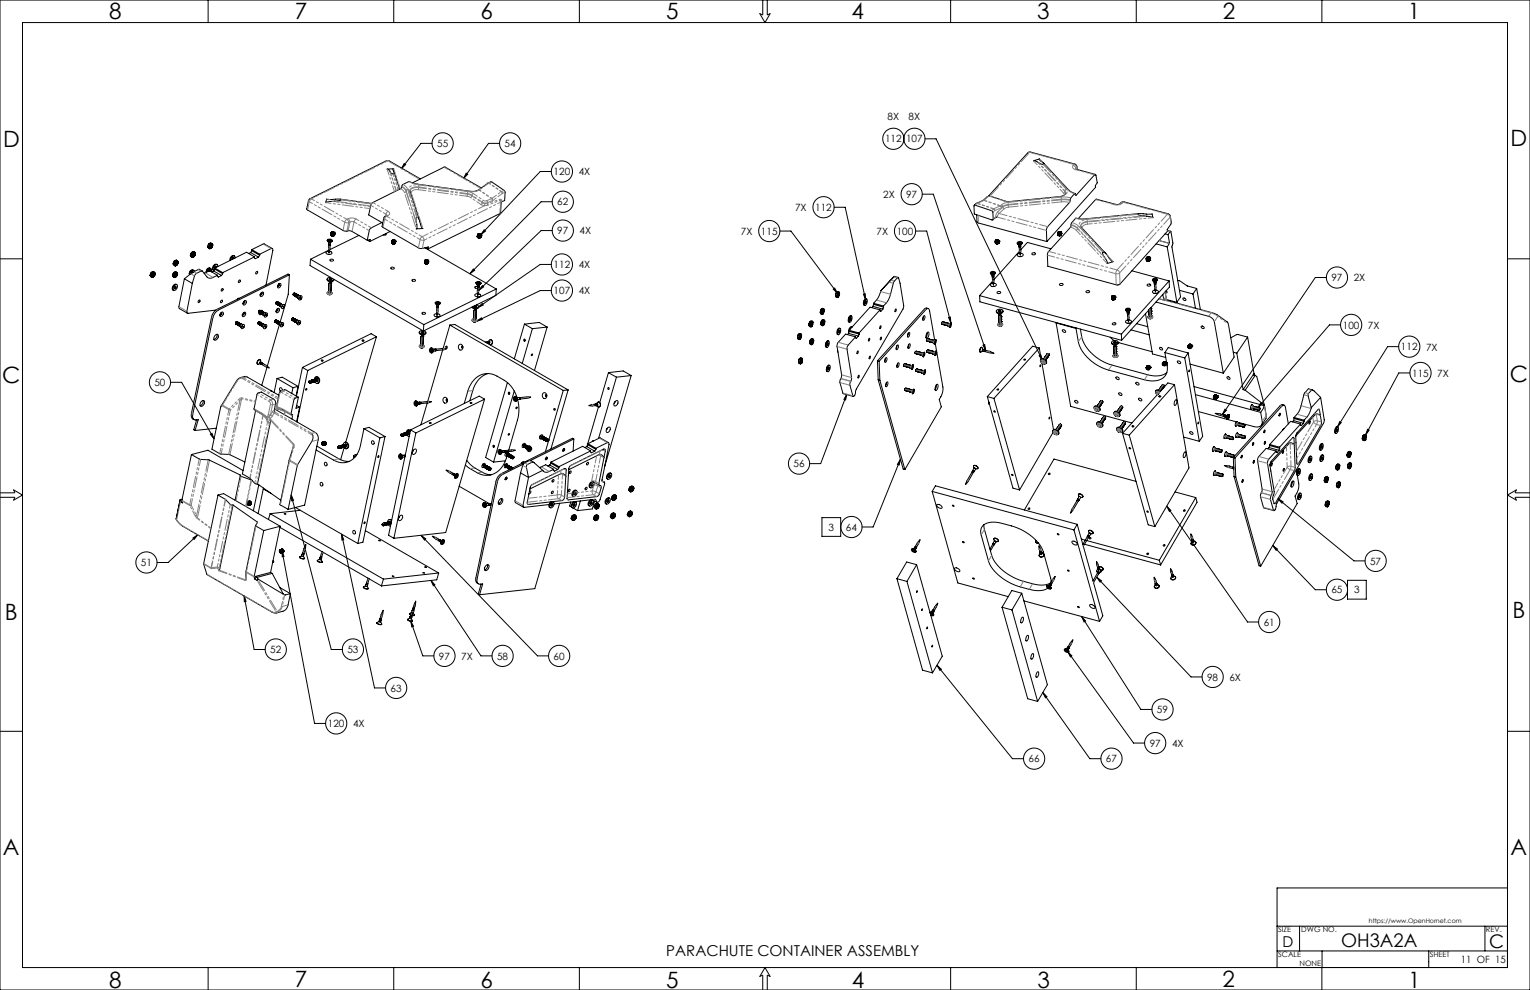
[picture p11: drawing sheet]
<svg xmlns="http://www.w3.org/2000/svg" width="864mm" height="559mm" viewBox="0 0 864 559" stroke-linecap="round" stroke-linejoin="round" font-family="sans-serif">
<defs><g id="words">
<g font-size="12.7">
<text x="62" y="11">8</text>
<text x="166" y="11">7</text>
<text x="271" y="11">6</text>
<text x="376" y="11">5</text>
<text x="481" y="11">4</text>
<text x="585" y="11">3</text>
<text x="690" y="11">2</text>
<text x="795" y="11">1</text>
<text x="2" y="83">D</text>
<text x="853" y="82">D</text>
<text x="852" y="216">C</text>
<text x="1" y="216">C</text>
<text x="3" y="350">B</text>
<text x="854" y="349">B</text>
<text x="2" y="483">A</text>
<text x="853" y="482">A</text>
<text x="62" y="558">8</text>
<text x="166" y="557">7</text>
<text x="271" y="558">6</text>
<text x="376" y="558">5</text>
<text x="481" y="558">4</text>
<text x="586" y="558">3</text>
<text x="690" y="557">2</text>
<text x="795" y="558">1</text>
</g>
<g font-size="10.6">
<text x="757" y="535">OH3A2A</text>
<text x="841" y="535">C</text>
</g>
<g font-size="8.5">
<text x="376" y="539">PARACHUTE CONTAINER ASSEMBLY</text>
<text x="724" y="535">D</text>
</g>
<g font-size="5.6">
<text x="501" y="68">8X</text>
<text x="513" y="68">8X</text>
<text x="247" y="83">55</text>
<text x="285" y="83">54</text>
<text x="500" y="80">112</text>
<text x="511" y="80">107</text>
<text x="312" y="99">120</text>
<text x="327" y="99">4X</text>
<text x="499" y="112">2X</text>
<text x="511" y="112">97</text>
<text x="315" y="116">62</text>
<text x="449" y="119">7X</text>
<text x="460" y="119">112</text>
<text x="315" y="132">97</text>
<text x="327" y="132">4X</text>
<text x="418" y="133">7X</text>
<text x="430" y="132">115</text>
<text x="495" y="133">7X</text>
<text x="506" y="132">100</text>
<text x="312" y="151">112</text>
<text x="327" y="151">4X</text>
<text x="752" y="159">97</text>
<text x="764" y="159">2X</text>
<text x="312" y="166">107</text>
<text x="327" y="166">4X</text>
<text x="758" y="185">100</text>
<text x="772" y="186">7X</text>
<text x="791" y="198">112</text>
<text x="805" y="198">7X</text>
<text x="797" y="213">115</text>
<text x="811" y="213">7X</text>
<text x="87" y="218">50</text>
<text x="448" y="264">56</text>
<text x="468" y="299">3</text>
<text x="477" y="300">64</text>
<text x="80" y="320">51</text>
<text x="773" y="319">57</text>
<text x="752" y="335">65</text>
<text x="764" y="335">3</text>
<text x="713" y="353">61</text>
<text x="153" y="369">52</text>
<text x="196" y="369">53</text>
<text x="248" y="372">97</text>
<text x="260" y="372">7X</text>
<text x="281" y="372">58</text>
<text x="312" y="372">60</text>
<text x="681" y="384">98</text>
<text x="694" y="384">6X</text>
<text x="220" y="390">63</text>
<text x="653" y="402">59</text>
<text x="185" y="410">120</text>
<text x="199" y="411">4X</text>
<text x="649" y="421">97</text>
<text x="662" y="422">4X</text>
<text x="581" y="430">66</text>
<text x="624" y="430">67</text>
<text x="825" y="544">11 OF 15</text>
</g>
<g font-size="4.2">
<text x="721" y="526">SIZE</text>
<text x="735" y="526">DWG NO.</text>
<text x="839" y="526">REV.</text>
<text x="721" y="540">SCALE</text>
<text x="733" y="545">NONE</text>
<text x="807" y="540">SHEET</text>
</g>
<text font-size="3.5" x="773" y="521">https://www.OpenHornet.com</text>
</g></defs>
<g fill="none" stroke="#000" stroke-width=".56">
<path d="M0 0h864v559h-864zM13 13h838v533h-838zM117 0v13M222 0v13M327 0v13M431 0v8h-2l3 5 3-5h-2v-8M537 0v13M641 0v13M746 0v13M522 78h6l60 126M218 95h4v1v1a1.1 1.1 0 0 1-1 1 1.1 1.1 0 0 1-1-1zM222 97l4 10"/>
<path d="M228 92l1 1-2 2zM244 81h-6l-11 14M263 98h1l-2 3zM282 81h-6l-14 20M311 97h-6l-34 35M583 91l4-1 2 2-1 1zM589 92l14 15 4 2M607 95l11 3M608 96v-3h-1l-26-7-23 25M184 112l9 1-9 1zM192 112l18 3M231 108l6 16"/>
<path d="M233 103l18-9 21 12M237 101l-19-10-44 22-1 5 21 12 4 1 9 5M312 114h-7l-40 41M471 117h6l12 52M521 110h6l29 88M550 116l10 3v5l-10-3zM602 109l-1 1-3 1-28 3-12-3-8 5M607 109v1l11-11 1 4-1 2v1l-27 30v-8l13-14v-2zM117 139l1 1M118 140h.1M118 138l-1 1M118 138h.1"/>
<path d="M118 139v1M118 138v1M119 139h.1M119 139h1l-1 1zM119 138v1M119 138l-1 1M119 138h1M119 138h-1M119 138v1v-1M120 137h-1l-1 1M120 137l-1 1M120 137v1"/>
<path d="M120 139l-1 1M120 138v1M185 136l1 1 2-1M185 136l1 1M185 135h1a1 1 0 0 1 1 0 1 1 0 0 1 0 1h-1a1 1 0 0 1-1 0 1 1 0 0 1 0-1zM185 136h1M185 135v1M185 135l1 1M185 138h1M186 137v1h1M186 138v5v-5M186 136h.1"/>
<path d="M186 138h.1M186 137h1M186 135v1M186 135h.1M186 135l1 1M187 138h-1M187 137v1M187 136h-1M187 136h.1M187 133h1h1M187 133h.1M187 132l1 1 1-1"/>
<path d="M187 132h.1M187 132v1M187 131v1M187 131h.1M187 131l1 1M187 131a.8 .8 0 0 0 1 1 .8 .8 0 0 0 1-1M187 136v1M187 132l1-1v1M187 132h1M187 133h1M188 133h.1M188 133h-1"/>
<path d="M188 132h.1M188 132h-1M188 132v1M188 132l-1 1M188 132h1M188 133h1M189 132h-1M189 133h-1M189 133h.1M189 132h.1M189 131h.1M189 132v1"/>
<path d="M189 131v1M203 133l-17 8M207 136l2-1v1M207 136h2M216 126l-7 3-2 7M216 126l-8-5 2-6 16-9 1-2 4-2 5 2 31 4 3-1 5-4h2l8 5v5l-2 1-1 7-41 20M218 132v1h-2M218 122l-1 1-1 5 20 12h2l4-1-1 2M220 131l-11 5M221 137l1 1 1-1M221 137h.1M221 136h.1"/>
<path d="M221 136v1M221 136l1 1 1-1M221 136h1M221 137h1M222 136h.1M222 136h-1h2M222 137h.1M222 137h-1M222 136h1h-1zM222 136l-1 1M222 137v1M222 138h.1"/>
<path d="M222 136v1M222 136h1M222 136h1zM222 137h1M222 138h1M223 137h.1M223 138h.1M223 137l-1 1M223 137h-1M223 136h.1M223 136v1M223 137v1"/>
<path d="M235 123h1l2 5 1 1h-4v-1zM240 140l40 23M240 140l1 1M269 134h2M269 133l2 1M269 134h.1M269 133h.1M269 133v1M269 133h1M269 134h1M270 133h.1M270 133h-1"/>
<path d="M270 134h.1M270 133l-1 1M270 133h1M270 133v1M270 132a.8 .8 0 0 0 0 1 .8 .8 0 0 0 1-1M270 132h.1M270 132l1 1h-1zM270 133l1-1v1M270 133h1zM270 134h1M271 133l-1 1M271 134h-1"/>
<path d="M271 133h.1M271 134h.1M271 133v1M271 132h.1M273 130h1l-3 2zM312 130h-7l-35 34M440 130h6l27 36M517 130h6l14 52M551 121v4l1 1 39 10M562 136h.1M562 137l1 1 1-1M562 137h.1"/>
<path d="M562 136v1M562 136l2-1a.8 .8 0 0 1-1 1 .8 .8 0 0 1-1 0zM562 135h.1M562 136h2h-1zM562 136h1M562 138h.1M562 137v1M562 137h1M562 138h1M563 137h.1M563 137h-1M563 137l-1 1"/>
<path d="M563 138h.1M563 136h.1M563 136h-1M563 137v1M563 122l-3 2M563 136v1M563 136v2M563 136h-1h1M563 137h1M563 135h.1M563 135h1a.8 .8 0 0 1-1 1 .8 .8 0 0 1-1-1M564 137h-1"/>
<path d="M564 137h.1M564 137l-1 1M564 136h.1M564 136h-1M564 136l-1 1M564 136v1M564 136l-1 1-1-1M575 137v-1a1.1 1.1 0 0 1 1 0 1.1 1.1 0 0 1 1 2h-1a1.1 1.1 0 0 1-1 0 1.1 1.1 0 0 1 0-1zM575 137h.1M575 138v1M575 139v1M575 137h1"/>
<path d="M576 137h.1M576 137h-1M576 139v5l-1-4M576 138v1M576 139h-1M576 139v1h-1M577 138h-1h-2M577 137l-1 1-2-1M597 131h.1M597 132h.1M597 132v1h2M597 133h.1"/>
<path d="M597 131v2M597 131v1M597 132v1M597 132l1 1M597 133h1M598 132h-1M598 133h.1M598 132h.1M598 133h-1M598 131h.1M598 131h1h-2M598 131h-1"/>
<path d="M598 132v1M598 131l1 1M598 133h1M598 132h1M599 132h-1M599 133h-1M599 132h.1M599 131h-2M599 133h.1M599 132v1M599 132l-1 1M599 131h.1"/>
<path d="M599 131a.8 .8 0 0 1-1 1 .8 .8 0 0 1-1-1M599 131l-1 1-1-1M599 131v1M599 132l-1 1h-1M610 128l14 15M642 121h8l1 2-8-2zM643 121l-30 3-6-1-2 3-1 2-13 15v7l40 11 1-1 27-30 2-4-1-5-26-7-4 1-11-3-10 11M653 138l6 1M654 136l6 1M658 132h1M659 139l5 32M659 130l2 1"/>
<path d="M659 132l2-1 1 6v1M659 132l1 5M660 137h.1M660 137l-1 2M662 138l-1 1 5 29-2 3M662 138h.1M0 146h13M85 155l1 2M85 155v1M85 156h1M85 154v1M85 154h1"/>
<path d="M86 156h1M86 156v1M86 155l-1 1M86 155v1M86 154v1M86 155h1v1l-1-1M86 155h.1M87 155h-1M87 156l-1 1M87 154l-1 1M87 154h.1M87 154h-1"/>
<path d="M87 155h.1M87 154l-1-1-1 1M87 155v1M87 154v1M97 156l1 1M97 156h1M98 149l1 1M98 149h.1M98 156h.1M98 154l-1 2M98 154h.1M98 156h1"/>
<path d="M98 156v1M98 155v1M98 147v2M98 147l1 1M98 154v1M99 150h1M99 150h.1M99 149h-1M99 149v1M99 155h1l-1 1v-1M99 155h.1M99 148v1"/>
<path d="M99 149l1-1-1 1M99 155h1h-1M99 156l-1 1M99 148h1v1h-1M99 154l-1 1M99 154h1M99 154h-1M99 155v1v-1M100 148v1h-1M100 150h-1M100 147l-1 2M100 147v1"/>
<path d="M100 147l-1 1M100 148l-1 1M100 148h.1M100 154l-1-1-1 1M100 154h-1M100 154h.1M100 155l-1 1M100 154v1M100 147h-2M100 147h.1M100 149v1M100 148v1"/>
<path d="M104 157l-3 17 5 3M104 157l5 3M107 154v1M107 153v1M107 144l2 1M107 144h1M107 153h1M108 155l-4 2M108 154l-1 1v-1M108 154v1M108 153v1M108 144v1"/>
<path d="M108 143l-1 1M108 143h1M108 145h1M108 144h.1M108 154h.1M109 160l-3 17 16-2M109 154h-1M109 154h.1M109 143l-1 1M109 153l-1 1M109 153h1M109 153h-1"/>
<path d="M109 143v1M109 153v-1l-2 1M109 153h.1M109 143l1 1M109 145h.1M109 143h1M109 143h.1M109 144h.1M110 144h-1M110 153h.1M110 143v1M110 143l-1 1h1"/>
<path d="M110 143l-1 1M110 142l-1 1M110 142h-1l-1 1M110 142v1M110 144l-1 1M114 153l-2-1-4 3M116 153l1 1M117 152l-1 1M117 152h1M117 153h.1M118 152l-1 1M118 153h.1"/>
<path d="M118 140h1M118 152l1 1-1-1v1M118 152h1M118 152h.1M118 153l-3 1M118 153l5 2M118 152v1M119 151h-1l-1 1M119 151l-1 1M119 151v1M119 140h-1M119 153h.1"/>
<path d="M119 152v1M121 153l4 3M121 153h-2M121 152l5 3M121 152v1M121 151h.1M121 151l5 3M121 151v1M122 150l-1 1M122 151v-1l-1 1v1M123 149a1.9 1.9 0 0 0-3 1 1.9 1.9 0 0 0 1 3M123 155l-3 2a2.8 2.8 0 0 1-3-1l-3-3h-1l-3 2-1 5"/>
<path d="M123 155v1h2M123 150a1.1 1.1 0 0 0-1-1 1.1 1.1 0 0 0-1 2l-1 1 1 1M126 155l-1 1M126 154v1M132 145l-1 1M132 146l-1-1v2M132 145a2 2 0 0 0-2 0 2 2 0 0 0 0 2M133 146a1.2 1.2 0 0 0-1-2 1.4 1.4 0 0 0-2 2v1M141 143l5 2M141 143h-1M142 142l5 2M142 142l-1 1"/>
<path d="M142 141l5 3M142 141v1M144 145l-18 9M144 145v1l2-1M144 145l-5-3-18 9M147 144l-1 1M147 144l6-4 1 1-4 20M147 144h.1M154 140l-5-2-7 3M163 155l-40 20-2 2-1 2-11 55a2.1 2.1 0 0 0 2 3h1l-2 6M163 155l-40 20-2 1-2 3-11 55v2l2 1M163 155v11l-5 16"/>
<path d="M175 146l64 37M175 146v4l64 37M185 144h1M185 141l-10 5M186 142a1.1 1.1 0 0 0-2 1 1.1 1.1 0 0 0 2 1 1 1 0 0 0 1 0 1 1 0 0 0 0-2h-1M186 160h.1M186 157l1 1h-1zM186 160h1zM186 158h1M186 160h1M186 146h1a.9 .9 0 0 1 1 0 .9 .9 0 0 1 0 1 .9 .9 0 0 1-1 0 .9 .9 0 0 1-1-1zM187 157a1 1 0 0 0-2 0 1 1 0 0 0 0 1h2h1a1.9 1.9 0 0 1-2 1 1.9 1.9 0 0 1-1-2"/>
<path d="M187 160h.1M187 160h-1M221 151a.9 .9 0 0 1 1 0 .9 .9 0 0 1 0 1 .9 .9 0 0 1-1 0 .9 .9 0 0 1 0-1zM233 158a.9 .9 0 0 1 1 0 .9 .9 0 0 1 0 1 .9 .9 0 0 1-1 0 .9 .9 0 0 1 0-1zM240 148l1 1 1-1M240 148h.1M240 147h.1M240 148v1M240 147v1M240 147l1 1M240 149h.1M240 147a.8 .8 0 0 0 1 1 .8 .8 0 0 0 0-1"/>
<path d="M240 147h1zM240 147h1M240 148h1M240 149h1M241 148h.1M241 148h-1M241 148l-1 1M241 149h.1M241 148v1M241 147h.1M242 148h.1M242 148h-1"/>
<path d="M242 149h-1M242 149h.1M242 148l-1 1M242 147v1M242 148v1M242 147l-1 1M242 147h.1M267 152l1 1-3 2zM269 160l1 1 1-1M269 159h1a1 1 0 0 1 1 0 1 1 0 0 1 0 1h-1zM269 159l1 1M269 159h1"/>
<path d="M269 159v1M270 159v1M270 160h.1M270 159h.1M270 159l1 1M271 160h-1M271 160h.1M311 149h-6l-35 25M505 156l-8 8M505 156h.1M505 156l2 1M559 154l1 1 2-1"/>
<path d="M559 153h1a1 1 0 0 1 1 0 1 1 0 0 1 0 2 1 1 0 0 1-1 0 1.1 1.1 0 0 1-1-2zM560 154h.1M560 155v1M560 156h.1M560 154h1M560 159l-7 8M560 160a1.1 1.1 0 0 0-1 1 1.1 1.1 0 0 0 2 1 1.1 1.1 0 0 0 1-1 1.1 1.1 0 0 0-1-1M561 154h.1M561 154h-1M561 156v5l-1-5M561 156h-1M561 155v1"/>
<path d="M561 156h.1M562 155h-2h-1M562 154h.1M575 142l-14 16M576 143a1.1 1.1 0 0 1 2 1 1.1 1.1 0 0 1-2 1 1.1 1.1 0 0 1-2-1 1.1 1.1 0 0 1 2-1M576 145h-1M593 140l-13-3-4 4M622 142l2 1 4 5-3 1zM639 153l21 6M647 147h2M647 147h.1M647 146h.1"/>
<path d="M647 146v1M647 147a1 1 0 0 0 1 0 1 1 0 0 0 1 0M647 145h2a.8 .8 0 0 1-1 1 .8 .8 0 0 1-1-1zM647 145h.1M647 145h2l-1 1zM647 145h1M647 145h1l1 1M647 146h1M647 147h1M648 146l-1 1M648 146h.1M648 147h.1"/>
<path d="M648 147h-1M648 146v1M648 145h.1M648 145v1M648 145l1 1M649 146h-1M649 146l-1 1M649 147h-1M649 147h.1M649 146h.1M649 145h-2M649 146v1"/>
<path d="M649 145h.1M649 145a.8 .8 0 0 1-1 1 .8 .8 0 0 1-1-1M649 146h-1h-1M649 145v2M650 158h.1M651 158v-1a1.1 1.1 0 0 1 2 0 1.1 1.1 0 0 1 0 1l-1 1a1.1 1.1 0 0 1-1 0 1.1 1.1 0 0 1 0-1zM651 158h.1M651 158h1M651 159v1M651 160h1M652 158h.1M652 158h-1"/>
<path d="M652 157v1M652 159v1M652 160h-1M652 160h.1M653 158h-1M653 158h.1M653 158l-1 1h-1M653 158l-1 1-2-1M660 159l-27 30M660 159v3l-27 30M665 158h1l4 3 5 2M749 157h-7l-52 77"/>
<path d="M851 146h13M98 161a1.1 1.1 0 0 1 2 0 1.1 1.1 0 0 1 0 2 1.3 1.3 0 0 1-2 1 1.5 1.5 0 0 1 0-3zM99 162l-1 1M100 161a1.9 1.9 0 0 0-2 1 1.9 1.9 0 0 0 0 2M125 177a.8 .8 0 0 1 1-1 .8 .8 0 0 1 0 1 1.1 1.1 0 0 1-1 1 1.1 1.1 0 0 1-1 0zM125 176v1l-1 1zM135 168l-1 1M137 177a.8 .8 0 0 1 1-1 .8 .8 0 0 1 1 1 1.1 1.1 0 0 1-1 2 1 1 0 0 1-1-1zM138 176v1l-1 1zM138 170a.8 .8 0 0 1 1 0 .8 .8 0 0 1 0 1 .9 .9 0 0 1-1 1 .9 .9 0 0 1-1 0zM138 170v1h-1l1-1M146 176h.1"/>
<path d="M146 175v1M146 176a1.1 1.1 0 0 0 1 2 .8 .8 0 0 0 1-1M146 175v1zM146 175h.1M146 176l1 1M147 177h.1M147 175l-1 1M147 175h.1M147 175h-1M147 175h1v1M147 175v1v1M147 175v2"/>
<path d="M147 165a1 1 0 0 1 2 0 .8 .8 0 0 1 0 1 1 1 0 0 1-1 1 1 1 0 0 1-1-1 1 1 0 0 1 0-1zM147 176v1M147 176h.1M147 177h1M148 176l-1 1M148 176h.1M148 165v1l-1 1zM148 177h.1M148 177v1M148 176h-1v1M148 178h.1M148 176v1"/>
<path d="M148 178h1M149 176l-1 1M149 176h.1M149 178h.1M149 176l-1 2M149 176l-1 1v1M149 178v1M149 177v1M149 177h.1M149 177h1l-1 1M149 177l2 2a1 1 0 0 1-2 0 .7 .7 0 0 1 0-1zM149 177h1"/>
<path d="M149 177l1 1M150 177a.8 .8 0 0 1 1 0 .8 .8 0 0 1 0 1M150 177l-1 1M150 177l1 1M150 177h-1v1M150 177h.1M150 178h.1M150 178h1M156 172h.1M156 171v1M156 170h.1M156 171h.1"/>
<path d="M156 170v1M156 170v2M156 170h1M156 172h1M156 174a.8 .8 0 0 1 1 0 .8 .8 0 0 1 1 1 1 1 0 0 1-1 1 1 1 0 0 1-1 0zM157 174v1l-1 1 1-2M157 172h.1M157 170l-1 2M157 170h.1M157 171l-1 1M157 171h.1M157 160a.8 .8 0 0 1 1 0 .8 .8 0 0 1 1 1 1 1 0 0 1-1 1 1 1 0 0 1-1 0z"/>
<path d="M157 171v1M157 171h1l-1 1zM157 172h1M157 160l1 1-1 1zM158 171l-1 1M158 171h.1M158 173h.1M158 171v1v1M158 171v2M158 173h1M159 172h.1M159 172l-1 1"/>
<path d="M159 173h.1M159 172h-1v1M159 173v1M159 172v1M159 173l1 1a.7 .7 0 0 1-1 0 .7 .7 0 0 1 0-1zM159 172l1 1M159 172a.8 .8 0 0 1 1 0 .8 .8 0 0 1 1 1h-1M160 172h-1M160 173h.1M165 180v1M165 180h.1M165 180h1"/>
<path d="M165 166h.1M166 167h.1M166 166v1M166 180h-1v1M166 166h.1M166 180h.1M166 166h-1M166 165v2M166 165v1M166 180l-1 1M166 180v1M166 167h1"/>
<path d="M167 166l-1 1M167 166h.1M167 167h.1M167 167v1M167 168h.1M167 168l1-2-1 2M167 166v1M167 168h1M168 168h.1M168 166l-1 1M168 166h.1M168 167v1"/>
<path d="M168 167l-1 1M168 167h.1M169 167h-1v1M169 167h.1M169 167l-1 1M169 168l1 1a.8 .8 0 0 1-1 0 .8 .8 0 0 1 0-1zM169 167v1M169 167l1 1M169 167a.7 .7 0 0 1 1 0 .7 .7 0 0 1 0 1v1M169 167l1 2M169 167v2M170 167h-1"/>
<path d="M170 168h.1M170 168v1M185 165l1 1M185 166h2zM185 165h2M185 165h.1M185 164l1 1M185 165h1M185 164h1M185 163l1 1M186 164h.1M186 164v1"/>
<path d="M186 163v1M186 162h.1M186 162v1zM186 162v1M186 161h.1M186 161v1M186 165v1M186 165h.1M186 160v1zM186 160v1M186 163h1M186 163h.1"/>
<path d="M186 162h1M186 165h1h-1M186 165h-1h1M186 165a.9 .9 0 0 1 1 0 .9 .9 0 0 1 0 1 .9 .9 0 0 1-1 0M186 165l1-1-1 1M186 161h1M186 164h1h-1M186 164h1l-1 1M186 160h1h-1M186 161h1h-1M186 164l1-1-1 1M186 162l1-1-1 1"/>
<path d="M186 162v-1v1M186 162h1h-1M186 161h1l-1 1M186 161l1-1-1 1M186 161h1zM186 161l1 1M187 164l-1 1h-1M187 165l-1 1M187 162l-1 1M187 163h-1M187 163l-1 1M187 162h-1"/>
<path d="M187 161h-1M187 160l-1 1M238 177l1-1a.9 .9 0 0 1 1 0 .9 .9 0 0 1 0 1h-1zM246 171l1 1 1-1M246 171l1 1M246 170h1a1 1 0 0 1 1 0 1 1 0 0 1 0 2 1.2 1.2 0 0 1-2 0 1.2 1.2 0 0 1 0-2zM246 179h1M246 171h1M246 171h.1M246 173h2M246 173h1M246 177a1 1 0 0 0-1 1 1 1 0 0 0 1 1 1 1 0 0 0 2 0 1 1 0 0 0 0-2h-1"/>
<path d="M247 172l-1 1M247 171h.1M247 173v5v-5M247 173h.1M247 171h1M248 173h-1M248 172v1M248 171h-1M248 171h.1M248 172h-1M267 180h1zM267 180h1"/>
<path d="M267 179h1M267 178l1 1M267 179l1 1M267 178h1M267 178h1zM267 177h1M267 176h1M267 176l1 1M267 175l1 1M268 176h.1M268 176v1M268 179v1"/>
<path d="M268 175v1M268 179h.1M268 178h.1M268 177v1M268 173h1M268 177h.1M268 180h.1M268 180l1-1-1 1M268 180l-1-1 1 1M268 180h1h-1M268 178v1M268 179h1h-1"/>
<path d="M268 179h1l-1 1M268 175h1zM268 178h1l-1 1M268 178h-1l1 1M268 175v1l1-1M268 177h1l-1 1M268 178l-1-1 1 1M268 177l1-1zM268 177h-1h1M268 176h1h-1M268 176h1l-1 1M268 173h1h-1"/>
<path d="M268 177h-1l1 1M269 178l-1 1M269 175h.1M269 175h-1M269 178h-1M269 177h-1M269 177l-1 1M269 175v1h-1M269 176h-1M269 176l-1 1M269 175l-1 1M269 172a1 1 0 0 1 1 1 1 1 0 0 1-1 1l-2-1"/>
<path d="M269 168h1M269 161l1 1M269 162h-1l2 1M269 166a1 1 0 0 0-1 1 1 1 0 0 0 1 1 1.1 1.1 0 0 0 2-1 1 1 0 0 0 0-1h-1M269 161h.1M270 162v5v-5M270 162h.1M270 174l2-3 1 1zM270 173a2 2 0 0 1-2 1 2 2 0 0 1-2-1M271 162h-1M271 161l-1 1-1-1M272 161l1 1-3 2z"/>
<path d="M280 163l-41 20M280 163v4l-41 20M311 164h-6l-36 17M463 176l1 1M463 176v1M463 176h.1M463 175v1M463 175h1M464 175h.1M464 174l-1 1M464 174l-1 2M464 177h.1"/>
<path d="M464 176v1M464 177h1M464 175v1M465 176h.1M465 175l-1 1M465 175h.1M465 175h-1M465 176h-1M465 177h-1M465 177h.1M465 175v1M465 175l-1 2 1-1"/>
<path d="M465 174v1M465 174h-1M465 176h-1h1M465 175v2M470 163h1l2 3zM472 167h.1M472 167l1 1M472 166v1M472 165v1M472 165l1 1M472 165h.1M473 166l-1 1"/>
<path d="M473 166v2M473 168h.1M473 166h.1M473 167h.1M473 165v1M473 165h1M473 166v1M473 167v1M473 166h1M473 166v1l1-1M473 165h.1M473 165h-1"/>
<path d="M474 166l-1 1M474 165l-1 3M474 165v1M480 180v1zM480 180h.1M480 178l1 1v1l-1 2-1-1zM481 178a2 2 0 0 0-2 2 2 2 0 0 0 1 2M487 166h1l1 3zM489 170l-1 1M489 170v1zM489 169l1 1-2 2v-1zM489 169a2 2 0 0 0-2 1 2 2 0 0 0 1 2"/>
<path d="M493 173l-1 1M493 173l5 1M493 172l6 1M493 172v1M493 171l6 2M493 171v1M497 175l-12 13M497 175l-6-2-12 13M497 164l-2 4-2 3M498 174l-1 2v-1M499 173l3-4 3-10 2-2 1 3 2 13v1l-27 46v2a1.3 1.3 0 0 1-2 1l-1-6 1-4-3-16 1-2 4-5M499 173h.1"/>
<path d="M499 173l-1 1M506 174v1l-1 1zM521 179v1M521 178h1a1.3 1.3 0 0 1 0 2 1.3 1.3 0 0 1-1 1zM524 174h-1h-1l-27 30M535 179h1l1 3zM553 167l80 22M553 167v3l80 22M561 162h-1M563 175h1a1.3 1.3 0 0 1 1-1 1.3 1.3 0 0 1 1 2h-1a1.5 1.5 0 0 1-2 1 1.5 1.5 0 0 1 0-2zM564 178h1M564 179h.1"/>
<path d="M564 178h.1M564 179v1M564 178v1M564 179l1-1zM564 180l1-1-1 1M564 180v1M565 178l-1-1v1M565 178h-1M565 179h-1M565 180h-1M565 176h-1M565 178l-1 1v-1v1"/>
<path d="M565 178l-1 1M565 179l-1 1M565 178h.1M565 179h.1M565 180l-1 1M566 175a1.9 1.9 0 0 1-2 2 1.9 1.9 0 0 1-2-1M627 168h.1M627 169h2M627 169h.1M627 168l1 1h1M627 169h1M627 168v1"/>
<path d="M627 168h1M628 168h.1M628 169h.1M628 168h-1M628 168l-1 1M628 168v1M628 169h-1M628 167h.1M628 167h1l-1 1zM628 167h1v1M628 168h1zM628 168h1"/>
<path d="M628 167h1M628 167v1M628 167l1 1M628 169h1M629 167h-1M629 168l-1 1M629 169h.1M629 169h-1M629 168h.1M629 167v1M629 168v1M629 167h.1"/>
<path d="M629 167a.8 .8 0 0 1-1 1 .8 .8 0 0 1 0-1M629 168h-1h-1M629 167v2M635 175l1 1 2-1M635 174h1a1.1 1.1 0 0 1 1 0 1.1 1.1 0 0 1 1 1h-1a1.1 1.1 0 0 1-1 1 1.1 1.1 0 0 1-1-2zM636 175l1 1M636 175h.1M636 175h1M636 176v1l1-1M636 177h.1M636 177h1M637 174l-1 1"/>
<path d="M637 174v1M637 174h.1M637 177v5l-1-5M637 175h1M637 175h.1M637 176h.1M637 176v1M638 175h-1M638 175l-1 1M638 175h.1M647 177l4 23 7 2M648 179l1 1"/>
<path d="M648 175h1M648 175l1 1zM648 176h1zM648 175v1h1M648 175l1 1M648 176h.1M648 176h1M648 177h1M648 177l1 1M649 177h.1M649 178h.1M649 176v1"/>
<path d="M649 177v1M649 178v1M649 179h.1M649 175h.1M649 175h1h-1M649 177l1-1-1 1M649 177l-1-1v1M649 177h1zM649 179v-1l-1 1M649 178h1l-1 1M649 174h.1M649 176h.1"/>
<path d="M649 174h1h-1M650 174h-1M650 174l-1 1M650 174l-1 1 1-1M650 175l-1 1M650 174h.1M650 174v1l-1 1M650 176h-1M650 180h-1M650 176l-1 1M650 175h-1M650 176h.1"/>
<path d="M650 177h-1M650 177l-1 1M650 179h-1M650 176v1M650 177h.1M650 177h-2h1M650 178l-1 1M650 178l1 1h-1l-1 1M650 178h.1M650 178h-1M650 179h.1M652 164a1.1 1.1 0 0 0-1 1 1.1 1.1 0 0 0 1 1 1.1 1.1 0 0 0 2-1 1.1 1.1 0 0 0-2-1"/>
<path d="M652 160v5v-5M652 170l30 9 2 1 1 2 5 29M653 166h-1M656 166l1 3 1 1-4-1M658 165v5M658 169h.1M658 169l27 8 8 5 4 20-7 9M658 164l1 1h-1M658 169l6 2M666 164l7 2M673 166l2 8M675 163l3 12"/>
<path d="M675 163l-2 3M122 189a1.2 1.2 0 0 1 1 0 1.2 1.2 0 0 1 0 2 1.2 1.2 0 0 1-2 1 1.2 1.2 0 0 1 0-2zM122 189v1l-1 2M133 182h.1M133 183h.1M133 182v1M133 183h1M134 182l-1 1M134 182h.1M134 182h-1M134 183h.1M134 183l1 1"/>
<path d="M134 182v1M134 184h.1M134 182h1l-1 1zM135 182h.1M135 182h-1v1M135 184v-1v1M135 184h.1M135 182l-1 1M135 182l-1 1v1M135 182v2M135 184h1M136 184h.1"/>
<path d="M136 183l-1 1M136 183h.1M136 184v1M136 183v1M136 183h1l-1 1M136 184l2 1a1 1 0 0 1-2 0 .7 .7 0 0 1 0-1zM136 184h1M137 184a.7 .7 0 0 1 1-1 .7 .7 0 0 1 0 1v1M137 184l1 1M137 183l-1 1M137 183h-1v1M137 183h.1"/>
<path d="M137 184v1M146 182h.1M146 183h.1M146 182v1M147 183h.1M147 182h.1M147 182l-1 1M147 183v1M147 184h.1M147 182v1M147 184h1M147 184l1-1h-1l1 1"/>
<path d="M148 182h.1M148 182l-1 1v1M148 184h.1M148 183l-1 1M148 183h-1v1M148 183v1M148 183h.1M148 184l1 1M149 183l-1 1M149 183h-1v1M149 185h.1M149 183h.1"/>
<path d="M149 184h.1M149 184l1 1a.7 .7 0 0 1-1 1 1 1 0 0 1 0-2zM149 184h1M149 183v1M149 184a.8 .8 0 0 1 1-1 .8 .8 0 0 1 1 1l-1 1M149 184l1 1M149 183v2M150 183h-1M150 184v1M155 181h.1M155 182h.1M155 181v1"/>
<path d="M155 182h1M156 181h-1M156 181h.1M156 182h.1M156 181l-1 1M156 182v-1h1l-1 1M156 181v1M156 182l1 1M156 182v1M157 183h.1M157 181l-1 1M157 181h-1v1"/>
<path d="M157 181h.1M157 181v2M157 182v1M157 182h.1M158 183h.1M158 182l-1 1M158 182h.1M158 183l-7 24M158 182v1M158 182h-1l1 1M159 183l1 1a.8 .8 0 0 1-1 0 .8 .8 0 0 1-1-1zM159 182h.1"/>
<path d="M159 183h.1M159 182l-1 1M159 183a.8 .8 0 0 1 1-1 1 1 0 0 1 0 2M159 183l1 1M159 182l-1 2M159 183v1M165 181h.1M165 181h1M166 181h.1M166 181l1-1-1 2M166 182h.1M166 181v1"/>
<path d="M166 182h1M167 180l-1 1M167 180h.1M167 182h.1M167 180l-1 2M167 181v1M167 181l-1 1M167 182h1M168 181l-1 1M168 181h.1M168 181h-1v1M168 182h.1"/>
<path d="M168 182v1M168 181v1M168 182l1 1a.8 .8 0 0 1-1 0 .8 .8 0 0 1 0-1zM168 182h1M168 182a1.1 1.1 0 0 1 2-1 1.1 1.1 0 0 1-1 2M168 182l1 1M169 181h-1M169 182h.1M169 182v1M205 192h-1l1 1M205 192v1M212 190l-3-2-38 19"/>
<path d="M212 190l-38 19M212 190l-17 60M237 187a1.9 1.9 0 0 0 1 2 1.9 1.9 0 0 0 2-1M237 196h2zM237 195h1zM237 195v1h1M237 195h1M237 194h1M237 193h1zM237 194l1 1M237 193l1 1M238 193v1"/>
<path d="M238 194h.1M238 192v1zM238 192h.1M238 192v1M238 191h1h-1M238 191h.1M238 195v1M238 195h.1M238 190v1M238 190h.1M238 193h1M238 192h1"/>
<path d="M238 188h1M238 190h1M238 191h1M238 194h1l-1 1M238 195l-1-1 1 1M238 193h.1M238 194l1-1-1 1M238 194h1h-1M238 190h1zM238 187l1 1h-1zM238 190h1h-1M238 193h1z"/>
<path d="M238 192h1h-1M238 192l1-1-1 1M238 192v-1v1M239 187a1 1 0 0 0-2 0 1 1 0 0 0 0 1l1 1a1.3 1.3 0 0 0 2 0 1.3 1.3 0 0 0 0-2h-1M239 195h-1M239 195l-1 1M239 194l-1 1M239 195h-2M239 190h.1M239 195v1h-1M239 193h-1M239 192l-1 1"/>
<path d="M239 190h-1M239 192h-1M239 190l-1 1M239 183v4M243 198h.1M243 197l1 1M243 197h.1M243 197h1M243 197v1M243 196h.1M243 198v1M243 196l2 2"/>
<path d="M243 198h1M244 198h-1M244 198h.1M244 198l-1 1M244 197h2v1M245 197v1M245 198l-1 1M245 198h.1M246 197h.1M246 198h-1M246 197v1M246 198h.1"/>
<path d="M250 197l-9 30M250 197h2l-6 1M250 197h-4M254 183l64 37M254 183h3l64 37M254 183l-4 14M259 195a1.5 1.5 0 0 1 2 1 1.5 1.5 0 0 1-2 1v-1zM261 196h-1h1M267 180h2a1.2 1.2 0 0 1-1 2 1.2 1.2 0 0 1-1-2zM267 182h1zM267 181h1M268 180h-1l1 1"/>
<path d="M268 181l-1-1v1M268 180v1M268 180l-1 1M269 181h-2M269 180l-1 1M269 181l3-2v1zM275 193h1v1M275 193v1M275 193h-1M275 194h.1M275 194h1M276 193h1l-1 1"/>
<path d="M276 193a1.1 1.1 0 0 1 1-1 1.1 1.1 0 0 1 1 2 1.1 1.1 0 0 1-2 0M277 192a1.4 1.4 0 0 1 1 1 1.4 1.4 0 0 1-1 2M296 183l-6 20M296 183l4 3M296 183l8-1 5 3M296 192h.1M300 186l-5 19M309 185l-9 1M309 185l-7 24M450 191h.1M450 191l1 1M450 191h1"/>
<path d="M450 190v1M451 189l-1 1M451 189h.1M451 191h.1M451 190v1M451 191h1M451 191v1M451 189v1M451 190h.1M452 190h.1M452 189l-1 1M452 189h.1"/>
<path d="M452 189h-1M452 190l-1 1M452 191l-1 1M452 191h.1M452 189v1M452 189v2v-1M452 189v2M452 188v1M452 188l-1 1M457 184h.1M457 184l1 1M457 183v1"/>
<path d="M457 182v1M457 182h1M457 194l1 1M457 194h.1M457 194h1M457 193v1M457 182h.1M457 181v1M457 181v2M457 184h1M457 192v1M457 192h1"/>
<path d="M458 192h.1M458 183l-1 1M458 183v1M458 184h.1M458 184v1M458 192h-1M458 192l-1 1M458 182v1M458 194h.1M458 183h.1M458 193v1M458 194h1"/>
<path d="M458 194v1M458 192v1M458 182h1M458 182h.1M458 193h.1M458 182l1 1M458 182v2l1-1M458 182v2M458 181v1M458 181h-1M458 181l1 1M459 193h-1"/>
<path d="M459 183h-1M459 192l-1 1M459 192h.1M459 192h-1M459 192v1M459 194l-1 1M459 193h.1M459 194h.1M459 182l-1 2M459 182h.1M459 192l-1 2 1-1M459 192l-1 2"/>
<path d="M459 191v1M459 191l-1 1M459 192v2M463 183l1 1M463 183h.1M463 183h1M463 182v1M464 181l-1 1M464 181h.1M464 183h.1M464 182v1M464 183l1 1"/>
<path d="M464 183v1M464 181v1M465 182h.1M465 183h.1M465 181l-1 1M465 181h.1M465 181h-1M465 182v1M465 184h-1M465 183v1M465 182v1v-1M465 181v3"/>
<path d="M465 181h1M466 181h.1M467 193h1v1l-1 2-1-1zM467 194v1M467 194v1zM468 193a2 2 0 0 0-2 1 2 2 0 0 0 1 2M473 197v2M474 187l-1 1M474 186v2zM474 186v-1l1 2-2 2v-2zM474 185a2 2 0 0 0-2 2 2 2 0 0 0 1 2M479 188l6 2"/>
<path d="M479 188l-1 1M479 186l6 2M479 186v1M479 187l6 2M479 187v1M480 186l1-1a2.1 2.1 0 0 0-2 3M483 190l-6-1-4 4-1 2 3 17-1 4 2 6 6 2M484 198v1v1zM485 190l-2 1v-1M485 188v1M485 189v1M491 191l-1 2z"/>
<path d="M497 184v1zM497 190l1 1-1 1zM506 195v2M507 195v1l-1 1v-1zM513 188l-1 2M513 188a1.3 1.3 0 0 1 0 1 1.3 1.3 0 0 1-1 1zM513 195l-1 1M513 194a1.3 1.3 0 0 1 1 2 1.3 1.3 0 0 1-1 0zM517 199h.1M517 199v1M517 198v1M517 200h.1"/>
<path d="M517 198h.1M517 199l1 1M517 199l1-1v1M517 198v2v-1M517 199h1M518 199h-1M518 199v1M518 199v-1v2M518 198l-1 1v1M518 199h.1M518 200h.1M518 198l-1 1"/>
<path d="M518 198h.1M518 198v1M518 199v1zM518 199l1 1M519 199h-1M519 199l-1 1M519 199h.1M519 199v1v-1M519 199v1M519 200h.1M519 199l1 1M519 200h1"/>
<path d="M520 199l-1 1zM520 199h-1M520 199h.1M520 200h.1M520 200v-1v1M520 199v1v-1M520 199l-1 1M520 199v1M520 200v1M520 200l1 1M521 199h.1M521 199l-1 1"/>
<path d="M521 199h1l-1 2zM522 199h-1M522 199v2h-1M522 199h.1M522 199l-1 2M523 192h.1M523 192v-1v1M523 198v1M523 198h.1M523 192v1M523 199h1M523 199h.1"/>
<path d="M523 192l1 1M523 191v1zM523 193h.1M523 188v2M524 192h-1M524 192h.1M524 198h-1M524 188a1.9 1.9 0 0 1 0 1 1.9 1.9 0 0 1-1 2v-2zM524 191l-1 1M524 199h.1M524 193h.1M524 191h.1"/>
<path d="M524 198l-1 1 1-1M524 198l-1 1M524 198v1M524 192v1M524 198h.1M524 191v2M524 191v1M524 192v1zM524 198l1 1M524 192l1 1M524 192l1-1-1 2M524 198v1v-1"/>
<path d="M525 192h-1M525 198l-1 1M525 193h.1M525 198h-1M525 191l-1 1M525 199h.1M525 198h.1M525 191h.1M525 192v1M525 198v1M525 192v1v-1v1M525 191v1"/>
<path d="M525 192v1v-1M525 192h.1M525 198v1v-1M525 199l1-1-1 1M525 192l1 1zM526 192h-1M526 192l-1 1v-1M526 199v1M526 192v1M526 199v1v-2v1M526 192h.1M526 198v1v-1l-1 1"/>
<path d="M526 200h.1M526 193h.1M526 192v1v-1M526 198v1M526 198h.1M526 199h.1M526 193l1-1-1 1M526 193h1M526 199l1 1M526 192h1M527 198l-1 1M527 192l-1 1v-1"/>
<path d="M527 193h.1M527 199v1M527 199v-1v2M527 192l-1 1M527 199h-1M527 199h.1M527 192h.1M527 200h.1M527 199v-1v1M527 192v1M527 194h.1M527 198h.1"/>
<path d="M527 198v1M527 200l1 1M527 194h1M528 199l-1 1M528 199h.1M528 192l-3-17a1.1 1.1 0 0 0-1-1 1.1 1.1 0 0 0-1 1l-27 29M528 194l4 25v3l-2 3 1 5-20 35M528 192h-1M528 192l-1 1v1M528 192l-1 2M528 198v1M528 192v1v1"/>
<path d="M528 192h.1M528 192v2M528 198v1v2M528 198v3M529 198v2l-1 1M529 198h-1M529 198l-1 3M532 182v1M532 183h.1M532 182h.1M532 182v1v-1M532 182l1 1"/>
<path d="M532 182h1v1M533 182l-1 1M533 182v1M533 182h-1M533 182h.1M533 183h.1M533 182v1v-1M533 183h1M534 183h-1l1-1-1 1M534 182h.1M534 182l-1 1M534 184h.1"/>
<path d="M534 183v1v-1M534 183v-1v1M534 182v2M534 183h.1M534 182v1v-1M534 182v1M534 183v1M534 183l1 1M535 184h.1M535 182l-1 1M535 182h.1M535 183h.1"/>
<path d="M535 183h-1M535 183v1M535 183v1v-1h-1M535 182v1M535 183v1v-1M535 183l1 1M535 184h1M536 183h.1M536 183h-1M536 184h.1M536 184v1M536 183l-1 1"/>
<path d="M536 182h1l-1 3zM537 182l-1 1M537 182v2l-1 1M537 182l-1 3M554 196l-1 1v2M554 196h.1M554 196l1 1M554 196l-1 3 2-1M555 197l-1 1h1M555 197h1M555 195l1-1v4zM555 198h1"/>
<path d="M556 197l-1 1M556 197h.1M556 197v1M556 198l2 1M556 198h3M559 198l2 1h-3M559 198h.1M564 180h.1M564 181h.1M564 181v1M564 182h.1M564 182h1"/>
<path d="M564 182l1 1M564 183h1M564 181l1-1v1M564 181h1h-1M564 181h1l-1 1M564 182l1-1-1 1M565 183l-1-1 1 1M565 181h-1M565 181l-1 1M565 182h-1M565 183h-1M565 180h.1"/>
<path d="M565 184h-1M565 181v1M565 183h.1M565 182h.1M565 182v1M565 181h.1M565 182a1 1 0 0 1 0 2 1 1 0 0 1-1 0 1 1 0 0 1 0-2M587 196l-4-1-26 29M587 196l-26 29M587 196l1 7M591 200h1M591 200l1 1"/>
<path d="M591 200h.1M592 200h-1M592 200v1M592 199v1M592 200h.1M592 200h-1h1M596 182l11 3M596 182l8 47 35 10M596 182h.1M600 186a.8 .8 0 0 1 1 1 .8 .8 0 0 1 0 1l-1-1zM607 185l2 8a24 24 0 0 0 17 16l20 5a9 9 0 0 0 13-5l-1-10M608 185h-1"/>
<path d="M610 186l1 4a24 24 0 0 0 17 16l20 6a12 12 0 0 0 11-2M627 190l2 2M628 193l1-1a1.3 1.3 0 0 1 1 0 1.3 1.3 0 0 1 1 2h-1a1.4 1.4 0 0 1-2 0 1.4 1.4 0 0 1 0-1zM629 196h.1M629 196h1M629 196v1M629 197h.1M629 198h.1M629 197v1M629 198h1l-1 1M629 198v1M629 199h.1"/>
<path d="M629 198h1h-1M629 199h1M629 195v1M629 200h1M629 195h.1M629 196v-1h1v1M629 197l1-1-1 1M629 198l1-1v1M629 199v-1v1M630 199v1M630 199h.1M630 199h-1v1"/>
<path d="M630 199h-1l1 1M630 200v-1v1M630 200l-1-1 1 1M630 200h-1h1M630 196h-1M630 197h-1M630 198h-1M630 198l-1 1M630 199h-1M630 195h.1M630 200h-1M630 195v1h-1"/>
<path d="M630 195l-1 1M630 193h-1M630 196l-1 1M630 196h.1M630 197l-1 1M630 196v1M630 197h.1M630 198h.1M630 200h.1M630 200a1 1 0 0 1 0 1 1 1 0 0 1-1 1 1 1 0 0 1 0-2M630 200v1M631 193a1.9 1.9 0 0 1-2 2 1.9 1.9 0 0 1-2-2"/>
<path d="M631 193l19 6M633 189v3M637 181a1.1 1.1 0 0 1 2 1 1.1 1.1 0 0 1-2 1 1 1 0 0 1-1-1 1 1 0 0 1 0-1h1M637 182h.1M638 186l11 3M642 183l6 1M658 199l11 3M658 199l1-3 12 3M670 195l2 1v1M670 195h.1M671 195h.1M671 199l8 47-2 3"/>
<path d="M671 199l-2 3M671 196h1M671 196h.1M671 195h2M671 196h1zM671 194l2 1M671 194v1M671 194h.1M672 195h.1M671 194l1 1M671 195h1M672 194h-1"/>
<path d="M672 195h-1M672 194h.1M672 194l-1 1M672 194l1 1M672 194v1M672 196h-1M672 196h.1M672 195v1M672 195h1M672 196h1M673 195h.1M673 195h-1"/>
<path d="M673 196h.1M673 195v1M673 196h-1M673 195l-1 1M696 199h2M698 199l4 21M704 190l4 21M704 190l-6-1-3 2M704 190l-6 9M757 183h-7l-40 47M789 196h-6l-28 45M96 216h7l18 32"/>
<path d="M136 213l-2 2-9 14M136 213h.1M136 213h3l18 10M147 205v1M147 203h-1l-1 1v2M147 204a1.1 1.1 0 0 0-2 0 1.1 1.1 0 0 0 1 2l1-1M147 206h1M148 205l-1-1v1M148 205l-1 1M148 205h.1M148 205l4 3zM151 207l-3 11"/>
<path d="M156 214l-1 8M156 214l9 5M156 214l3-1 9 5M165 219v3M168 218l-3 1M168 218l-1 5M171 207l3 2M171 207l-4 17M174 209l-6 29M174 216h1M175 216v-1v1M175 216h.1"/>
<path d="M175 215l-1 1M175 215l1 1h-1M175 215h-1M175 215h.1M175 215h1l-1 1M176 215h-1M176 215v1M176 215h.1M176 215h1l-1 1M176 215h1v1M177 214l-1 1M177 214h.1"/>
<path d="M177 214v1v1M177 214h-1M177 214l1 1-1 1M177 214l1 1-1 1 1-1-1-1M178 214h-1M178 214v1v1M178 214v1a.9 .9 0 0 0 1 1 .9 .9 0 0 0 1 0 1.6 1.6 0 0 0 0-3 1.6 1.6 0 0 0-3 1M178 214h.1M178 214v1M178 214l1 1h-1M178 213a1.8 1.8 0 0 1 2 1 1.8 1.8 0 0 1-1 2M178 214a.7 .7 0 0 1 1 0 .7 .7 0 0 1 0 1l-1-1"/>
<path d="M179 214h-1M179 214h.1M179 214v1M181 203l1 1zM182 203v1M276 211a13 13 0 0 0-9 9l-2 6M286 216l-12 42 5 3M343 210l-4 17M343 210l5 3M343 210l9-1 4 3M348 213l-10 34M356 212l-8 1"/>
<path d="M356 212l-15 52M451 204l1 1M451 204h.1M451 204v1M451 203v1M451 203h1M451 202v1M451 202v2M451 205h1M452 204l-1 1M452 204v1M452 205h.1"/>
<path d="M452 203v1M452 204h.1M452 203h1M452 203h.1M453 203h.1M453 203l-1 1 1-1M453 203l-1 1M453 202l-1 1M453 202h-2M453 202v1M453 203l-1 2M468 207l-1 1"/>
<path d="M468 207v2zM468 206l1 1v1l-2 2v-2zM468 206a2 2 0 0 0-1 2 2 2 0 0 0 0 2M485 212l-1 1zM491 201v2zM495 204h1M495 204l1 10M496 214l1 1M496 214l14 51h1M496 204l1 11M497 215l14 50M500 202l-1 2"/>
<path d="M500 202l1 1-1 2-1-1zM500 216v1M501 216a1.3 1.3 0 0 1 0 1 1.3 1.3 0 0 1-1 1zM507 205l-1 2M507 205a1.3 1.3 0 0 1 0 1 1.3 1.3 0 0 1-1 1zM510 206h.1M510 206v1M510 207h.1M510 206l1 1M510 205v1M511 207h.1M511 206h.1"/>
<path d="M511 206h-1M511 220h.1M511 206v1M511 206v1v-1M511 205l-1 1M511 219v1M511 205h.1M511 205v1M511 219h.1M511 206h1l-1 1M511 220v1M511 206l1 1"/>
<path d="M511 206h1v1M511 219v1v-1M511 220l1 1M512 207h.1M512 219h.1M512 219l-1 1M512 206v1M512 220v1M512 206h.1M512 206h-1M512 220v-1l-1 1M512 220h.1"/>
<path d="M512 206v1v-1M512 219v1M512 219v2M512 219h1M513 206h-1M513 207h.1M513 206l-1 1M513 206h.1M513 206l-1 1 1-1M513 219l-1 1M513 219h.1M513 207v-1v1"/>
<path d="M513 206v1M513 220v1v-1M513 220h-1M513 220h.1M513 207v1M513 207l1 1M513 208h.1M513 206v1v-1M514 220l-1 1v-1M514 220h-1M514 206l-1 1M514 208h.1"/>
<path d="M514 206h.1M514 207h.1M514 206l-1 1h1M514 220h.1M514 207v1M514 220l-1 1 1-1M514 206v1M514 208l1 1M514 206v2M514 220v1M515 206v2zM515 206h-1"/>
<path d="M515 206v2v1M515 206h.1M515 206v3M516 220h-1M516 220l-1 1v1M516 220l-1 2M516 220v1l-1 1M516 220h.1M517 209h.1M517 209v1M517 209l1 1M517 208v1"/>
<path d="M517 210h.1M518 208l-1 1M518 208h.1M518 210h.1M518 209h.1M518 209h-1h1M518 209v1M518 209v-1v2M518 208v1M518 209v1v-1M518 209l1 1M519 209h-1"/>
<path d="M519 210h.1M519 209h.1M519 209l-1 1 1-1M519 209v1M519 209v1v-1M519 209h1l-1 1M519 209l1 1M520 210h.1M520 209h-1M520 209h.1M520 209v1v-1h-1M520 209v1"/>
<path d="M520 209v1v-1M520 201h.1M520 210v-1v1M520 211h.1M521 201h.1M521 210v1M521 209l-1 1M521 209v1M521 209l-1 2M521 210h.1M521 209l-1 1 1-1M521 211h.1"/>
<path d="M521 211h1M521 209v2M522 209l-1 2zM522 209h-1M522 209v1v1M522 209h.1M522 209v2M528 201h.1M529 217a1.9 1.9 0 0 1 0 2 1.9 1.9 0 0 1-1 1zM529 217l-1 3M587 201v-1l1 4zM587 206v1z"/>
<path d="M587 203a1.9 1.9 0 0 1 3 0 1.9 1.9 0 0 1 0 2M588 204a1.1 1.1 0 0 1 0-1 1.1 1.1 0 0 1 1 0 1.2 1.2 0 0 1 2 1 1.2 1.2 0 0 1-2 1M588 205h.1M588 204v1M588 205l7 38M588 205a1.1 1.1 0 0 1 0-2 1.1 1.1 0 0 1 2 1v1h-2M588 204h.1M589 204l-1 1M589 205h-1M589 205h.1M589 204h.1M589 204v1"/>
<path d="M589 204h-1M589 203h1M589 202h1zM589 202h1l1 1M590 203h.1M590 202l-1 1M590 202v1v-1M590 202l1 1-1-1h-1M590 202h-1M590 202l1 1M590 202h.1M590 202h1"/>
<path d="M590 201v1M590 201l1 1M590 201h1zM590 201h.1M591 201l-1 1M591 201v1M591 201h-1M591 201h-1h1M591 201l1 1-1-1M591 201h1zM591 200v1M591 200l1 1h-2"/>
<path d="M629 200h.1M629 200l1 1M629 201h1M630 201v-1v1M630 201h-1M630 213a1 1 0 0 1 2 0 .8 .8 0 0 1-1 1h-1zM630 202h-1M630 201h.1M641 216h1a.8 .8 0 0 1 1 0 .8 .8 0 0 1-1 1h-1zM647 208h1l1 1M647 207h.1M647 208l1 1"/>
<path d="M647 208h1M647 207h1M648 208h.1M648 208h-1M648 207h-1M648 207h.1M648 208h-1l1 1M648 207h1M648 206v1M648 206h.1M648 206l-1 1M648 206l1 1"/>
<path d="M648 207v1l1-1M649 207h.1M649 207h-1M649 207l-1 1M649 207v1M649 208h.1M649 209h.1M649 208h-1M654 220h1zM654 220h2M655 220h-1M655 220h.1"/>
<path d="M655 220h1M655 219l-1 1h1M655 219l1 1M655 219h1zM655 219h.1M655 219v1M655 218h1zM655 219l1 1zM656 219h-1M656 218v1zM656 218h-1M656 218v1l-1-1"/>
<path d="M656 218h-1h1M656 218l1 1-1-1M656 205h1l1 1M656 205h.1M656 218l1 1M656 218h.1M656 218h1h-1M656 218h1M656 206h1M656 217v1M656 217l1 1M656 217h1"/>
<path d="M656 205h1M657 217v1M657 217l-1 1M657 205h.1M657 205h-1M657 217h-1M657 205v1M657 206h.1M657 204v1M657 204h.1M657 205l1 1zM657 204l1 1"/>
<path d="M657 204l-1 1M657 206h1l-2-1 1 1M657 218h.1M657 205h1zM657 205h1M657 204h1M658 205h.1M658 205h-1M658 204l-1 1M658 204h.1M658 204h-1M658 205h-1h1"/>
<path d="M658 206h.1M658 204v1M658 205v1M663 217l8 47-19 33M663 217l-26 29M663 217l-4-1-25 29M665 204a.8 .8 0 0 1 1 0 .8 .8 0 0 1 0 1h-1zM669 202l8 47M671 209v1zM672 206l18 5M674 218l40 11M702 220h1"/>
<path d="M708 211l-6 9M708 211h.1M708 211v1M708 211l-1 1h2M709 212l-6 8M709 212v1l5 16M796 211h-6l-19 34M111 237l-2 6h1M114 227a1.1 1.1 0 0 1 1-1 1.1 1.1 0 0 1 0 2 1.3 1.3 0 0 1-1 1 1.3 1.3 0 0 1-1 0 1.3 1.3 0 0 1 0-2zM115 226l-1 2-1 1M126 229l-1 1-5 24 4 2 6 1 8 4M144 232l-7 35 4 3 3 3h1"/>
<path d="M148 234h.1M148 234l1 1M149 235h1M149 235h.1M150 235h.1M153 237l-8 36M153 220h.1M153 220v1M153 221h.1M153 221v-1v1M155 231l23 13a4 4 0 0 1 2 4l-8 37-9 3M155 233v-1l1-4-1-2-7-5-3 2-2 8 5 3"/>
<path d="M156 229h-1M159 231l1 1M159 220a1 1 0 0 0 0-1 1.1 1.1 0 0 0-2 1 1 1 0 0 0 1 1M160 232l4 2M160 232h.1M165 234v1v2M165 234h.1M167 230h.1M167 229l2 1M168 224l-7-4-2 1-1 1-2 7M168 224l-1 1-1 1-2 8h1M168 224l-1 6"/>
<path d="M169 230h-2M169 230l-2 8M234 228h.1M234 228h1M235 227h.1M235 227l-1 1M235 226l1 2M235 228v1M235 228h.1M235 228h-1M235 227v1M236 227v1"/>
<path d="M236 228v1h-1M236 228h.1M237 227v1h-1M237 227h-1M237 227h.1M237 227h6l-6 1M237 227v1M237 228h.1M241 227l-3 13M242 239h1zM250 225a1.6 1.6 0 0 1 3 1 1.4 1.4 0 0 1-2 1l-1-1zM253 226l-1-1v1h1"/>
<path d="M266 227v1zM274 225l-3-1-39 19M274 225l-39 19M274 225l-22 76-30 3M288 222h-1M290 224a1.2 1.2 0 0 1 2 0 1.2 1.2 0 0 1 0 2 1.2 1.2 0 0 1-2 0zM290 225h.1M290 221l-11 40M290 225l1 1M291 224h.1M291 224v1M291 224l1 1"/>
<path d="M291 225h-1M291 225h.1M291 226h.1M291 225v1M291 227h.1M292 225h1M292 224a17 17 0 0 0-7-9l-4-3a11 11 0 0 0-17 9l-2 7M292 225h.1M292 225l-1 2M292 226a22 22 0 0 1 0 11l-5 17M293 224h.1M293 225l-1 1"/>
<path d="M293 224h7l-6 1M293 224l1 1M294 225h-1M307 222a1.5 1.5 0 0 1 2 1 1.5 1.5 0 0 1-2 2l-1-2zM309 223h-1v1l1-1M318 220l-10 35M321 220h-3M321 220l-10 33M336 228l-4 1h4M336 228v1M336 229h1M336 228h1v1"/>
<path d="M336 228h.1M336 228h2l-1 1M337 228a1.1 1.1 0 0 1 1-1 1.1 1.1 0 0 1 1 2 1.1 1.1 0 0 1-2 0M338 227a1.4 1.4 0 0 1 1 1 1.4 1.4 0 0 1-1 2M338 230l-7 22M338 230h.1M347 227v1M347 226a1.1 1.1 0 0 1 2 1 1.1 1.1 0 0 1-1 1 1.1 1.1 0 0 1-1 1 1.1 1.1 0 0 1 0-2zM478 222l-1 4-1-1zM478 222l-15 40h-6M511 220v-1v1M511 221h.1"/>
<path d="M512 221h.1M512 221l1-2-1 2M513 220v1zM513 220v1M513 221h.1M513 220l1 1M514 221h.1M514 220v1v-1M514 221l1-1-1 1M514 221h1M515 220h-1M515 221h.1"/>
<path d="M515 220l-1 1M515 221v1M515 220h.1M515 222h.1M557 224l4 1M557 224l15 52 3 1M558 227l1 1-1-1M561 225l14 52M593 236h.1M598 240h.1M598 240l1 1-1-1M598 240l1 1z"/>
<path d="M598 239h1M599 239v1M599 240h-1M599 240h.1M599 239l-1 1M607 226a.8 .8 0 0 1 1 0 1 1 0 0 1 0 2l-1-1zM618 230a1.9 1.9 0 0 1 2-1 1.9 1.9 0 0 1 1 3M618 231a1.1 1.1 0 0 1 0-2 1.1 1.1 0 0 1 2 1 1.2 1.2 0 0 1 1 1 1.2 1.2 0 0 1-2 1M618 231h.1M618 232h1M618 232a1.1 1.1 0 0 1 0-2 1.1 1.1 0 0 1 2 1v1h-1M618 231l1 1"/>
<path d="M619 231h.1M619 231h-1M619 232h.1M619 231v1M619 239a1.9 1.9 0 0 1 3-1 1.9 1.9 0 0 1 0 3M619 240a1.1 1.1 0 0 1 1-2 1.1 1.1 0 0 1 1 1 1.2 1.2 0 0 1 1 1 1.2 1.2 0 0 1-1 1M619 239l1 2M619 239a1.5 1.5 0 0 1 3 0 1.4 1.4 0 0 1-2 2M619 229h1M619 239h.1M620 229v1M620 229l1 1"/>
<path d="M620 229h-1M620 229l1 1zM620 229h.1M620 229l1 1-2-1M620 229h1M620 240h.1M620 228v1M620 228l1 1M620 228h1zM620 228h2l-1-1v1M620 228h.1M621 228l-1 1"/>
<path d="M621 228v1M621 228h-1M621 228v1v-1M621 227h.1M621 228h-1h1M621 228h.1M621 228h1M621 227l1 1M621 238h.1M621 227l1 1zM621 238l1 1M621 226l1 1"/>
<path d="M622 238h-1M622 238v1M622 227v1v-1h-1M622 227h-1M622 226l-1 1M622 226v1M622 238v1v-1M622 226h.1M622 226l-1 1 1-1M622 226v1v-1M622 226l1 1M622 226h-1"/>
<path d="M622 238h-1h1M622 238h.1M622 237l-1 1M622 237v1M622 237l1 1M622 237h-1h1M622 237h.1M622 236h1zM622 237l1 1-1-1M622 227h.1M623 236v1h-1M623 236l-1 1"/>
<path d="M623 236l-1 1 1-1M623 236v1v-1M623 236v1M623 236h-1M623 236l1 1-1-1M623 236l1 1M623 236h1M623 236h.1M623 235h.1M623 235l1 1M623 235l1 1-1-1v1M623 235v1h1"/>
<path d="M624 236h.1M629 233a1.9 1.9 0 0 1 2 0 1.9 1.9 0 0 1 1 2M629 234a1.1 1.1 0 0 1 0-2 1.1 1.1 0 0 1 2 1 1.2 1.2 0 0 1 1 1 1.2 1.2 0 0 1-1 1M629 234h1M629 234h.1M629 235h1M630 234h-1M630 234h.1M630 234v1M630 235h.1M630 235a1.1 1.1 0 0 1-1-2 1.1 1.1 0 0 1 2 1v1h-1M630 234l1 1"/>
<path d="M631 235h-1M631 235h.1M631 232l1 1M631 232h.1M632 222a.8 .8 0 0 1 1 0 .8 .8 0 0 1 0 1l-1-1zM632 232h-1M632 231l-1 1h1M632 231v1M632 231l-1 1M632 231v1v-1M632 231h-1M632 230h1v1z"/>
<path d="M632 231l1 1-1-1h-1l1 1M632 231h.1M632 231l1 1-1-1M632 231h1M632 230v1M632 230l1 1M632 230h.1M632 229h1zM633 230h-1M633 230v1M633 229l1 1M633 230h-1h1"/>
<path d="M633 230v1v-1M633 230h.1M633 229l-1 1M633 229v1M633 229l1 1zM633 229h.1M633 240h1zM633 229h-1M634 240h-1M634 240v1l-1-1M634 240v1zM634 230h.1"/>
<path d="M634 240h.1M634 239l-1 1h1M634 239l1 1M634 239h-1M634 239l-1 1M634 238h1zM634 239l1 1zM634 239h.1M634 239l1 1-1-1M634 238l1 1M634 239h1M635 238l-1 1"/>
<path d="M635 238h.1M635 238v1M635 238v1zM635 238h-1M635 239h.1M643 225a.8 .8 0 0 1 1 0 .8 .8 0 0 1 0 1h-1zM652 221a1.6 1.6 0 0 1 3 0M653 221v2M653 221h2M653 221h.1M653 222h.1M653 223h.1"/>
<path d="M653 222v1M653 222h1M654 222h.1M654 222l-1 1M654 220h1M654 224h1h-1zM654 224h.1M655 220v1M655 221a1.2 1.2 0 0 0-2-1 1.2 1.2 0 0 0-1 2M664 226a1.6 1.6 0 0 1 0 1 1.6 1.6 0 0 1-1 2zM675 223l37 10M676 238v1z"/>
<path d="M676 232l22 6M685 224h1l1 1M685 224h.1M685 225h1M685 223h.1M685 223v1M685 224l1 1M685 223h1M686 224h-1M686 224h.1M686 223h1M686 223h-1"/>
<path d="M686 225h.1M686 224v1M686 223h.1M686 224l-1 1h1M686 223l-1 1M686 224v1zM686 223l1 1M686 223v1M686 224h1zM686 224h1M687 224h.1M687 223h-1"/>
<path d="M687 223h.1M687 224h-1M687 223l-1 1M687 225h.1M687 224v1M687 223v1M689 234h.1M689 234l-3-1 5 2M689 234h2M691 235h.1M691 234h.1M691 234v1"/>
<path d="M691 234h1M691 235l1 1M691 231l1 1-2 2zM692 234l-1 1M692 234v1M692 235l1 2M693 235h1M693 236h.1M693 234a1.3 1.3 0 0 1 1 1 1.3 1.3 0 0 1-1 1zM693 234l-1 1M693 235v1M693 235h.1"/>
<path d="M694 235l-1 1M694 235h.1M694 234l-1 1v2M694 235h-1M694 234h.1M698 238l-1 1v1h1M698 238h.1M698 238l1 1M698 240h.1M698 239l1 1M699 240h.1M699 239v1"/>
<path d="M699 239l-1 1M699 239h-1M699 239h.1M700 240v-1v1M700 240h.1M700 239l-1 1M700 239h.1M700 239l-1 1h1M700 239v1M700 240v1M700 240l1 1M701 239l-1 1"/>
<path d="M701 240v1M701 240h.1M701 239h.1M701 239v2M701 239v1M702 240l-1 1M702 240h-1M702 240h.1M702 240v1M703 240l-1 1M703 240h-1M703 240h.1"/>
<path d="M703 220l11 9M706 231h1zM706 231h.1M707 230h.1M707 230v1M707 231h-1M707 230v1v-1M707 229v1M707 229v2M707 229h.1M707 229v-1l-1 1v2M707 230l1 1"/>
<path d="M708 229l-1 1M708 231h.1M708 229h.1M708 230h-1M708 230v1M708 229l-1 2M708 230h.1M708 229v1M708 230h1v1M708 230l1 1M709 230v1M709 231h.1"/>
<path d="M709 230h.1M709 230h-1M709 230v1v-1M709 230l1 1M710 231h.1M710 230h-1M710 230l-1 1M710 230h.1M710 231v-1v1M710 230v1M710 231v1M710 231h1"/>
<path d="M710 231l1 1M711 230l-1 1M711 232h.1M711 230h.1M711 231h.1M711 230v1M711 230v2M712 233v5a3 3 0 0 1-1 3 3 3 0 0 1-3 0l-10-3M712 227l1 1-3 2zM714 230l-2 3M714 229v1M714 229l1 6-3 5"/>
<path d="M722 233l1 1-1 1zM722 233v2M725 229l-1-1-1 1-27 29M727 239l-1-9a1.1 1.1 0 0 0-1-1 1.1 1.1 0 0 0-1 0l-27 29M730 237l-1 1M730 237l6 2M730 236l6 1M730 236h.1M730 236l6 2M730 236v1M734 239l-12 13M734 239l-6-1-11 13"/>
<path d="M736 239l-1 1-1-1M736 238v1M736 237v1M739 238l1 1h-1zM740 230l-1 4-3 3M741 220h-3l-2 2-2 9-4 5M744 231h1l1 9-14 22v-17zM745 234h-2h-1l-11 12M745 224l2 13v2l-26 45-1 4M745 224l-4-4h-1l-2 3 2 7M745 224l-5 6M756 238l1 1-2 2z"/>
<path d="M108 257l5 2 5 1 18 8M108 257l-5 26M108 257l9-3 20 12M119 245h1l1 3zM122 242l-12 1M163 260h.1M163 260l-5 25 5 3M166 252l-3 8M176 245a4 4 0 0 1 0 4l-8 14-5 25M179 252l13 8h5M182 250h1M182 249v1"/>
<path d="M182 250h.1M182 250h1l-1 1v-1M182 250a1 1 0 0 1 1 0 1 1 0 0 1 0 1M182 249h.1M182 250v1h1M182 250l1 1M182 249h1M183 249v1M183 249h.1M183 249h-1M183 251h.1M183 250v1"/>
<path d="M183 250h.1M183 250v1v-1M183 249a1.1 1.1 0 0 1 1 1 1.1 1.1 0 0 1 0 1M183 249h1M183 249a1.2 1.2 0 0 1 1 2M183 250l1 1M183 251h1M183 250h1M183 249l1 1M184 250l-1 1M184 251h-1M184 250h.1"/>
<path d="M184 249h.1M184 251h.1M184 250v1M184 249v1M191 252v1M191 253h.1M191 253v-1v1M191 252h.1M191 252l1 1h-1M191 252h1v1M192 252v1M192 252h-1"/>
<path d="M192 252h.1M192 252h1l-1 1M192 252h1v1M193 251l-1 1M193 251h.1M193 251h-1M193 251v1v1v-2M193 251v2v-2M193 251l1 1-1 1M194 251v1v1M194 251h-1M194 251h.1"/>
<path d="M194 251l1 1h-1M194 250a1.6 1.6 0 0 1 2 1 1.6 1.6 0 0 1-1 2l-1-2zM194 253l-2 7M194 251l1 1M195 250a1.9 1.9 0 0 1 2 1 1.9 1.9 0 0 1-1 2M195 251h-1M195 251v1M195 251a.7 .7 0 0 1 1 0 .7 .7 0 0 1-1 1M195 251h.1M195 251l1 1h-1M195 252h.1M195 252h1"/>
<path d="M200 258h.1M200 257v1M200 257h1zM200 257h.1M200 257h1M200 258v-1v1M201 257h.1M201 258l-1-1v1M201 257h-1M205 242l-2 9a10 10 0 0 1-15 9l-10-6M205 242l9 5M205 242l3-1 9 5"/>
<path d="M214 247l-12 60M217 246l-3 1M217 246l-12 60-3 1M225 258h.1M226 258h-1M226 258h.1M226 257l1 1h-1M226 257h.1M226 257v1M226 256l1 2M226 258v1M226 259h.1"/>
<path d="M226 245l1 1M226 245v1M226 246h.1M226 246l1-1v1M226 246h1M227 245h-1M227 245v1zM227 257h1v1M227 245l1 1h-1M227 257h.1M227 258l-1 1M227 257v1"/>
<path d="M227 258h.1M227 245h.1M227 245l1 1M228 245h-1M228 245h.1M228 245v1M228 257h1M228 245h1l-1 1v-1M228 258h-1M228 244v1M228 244l1 1v1M228 244l1 1-1 1"/>
<path d="M229 244h-1M229 244v1v1M229 258h-1M229 257h.1M229 244h.1M229 244l1 1-1 1M229 244l1 1M230 244h-1M230 244h.1M230 244v1M230 246h1M230 244l1 1h-1v-1"/>
<path d="M230 244l1 1h-1M230 243h2M231 244h-1M231 244v1a.7 .7 0 0 0 0-1 .7 .7 0 0 0-1 0M231 244h.1M231 244v1M231 245h.1M232 243a1.2 1.2 0 0 0-2 0 1.2 1.2 0 0 0-1 1M232 243l3 1M232 243l-13 59 3 2M233 254v1M233 254a1 1 0 0 1 2 0 1 1 0 0 1 0 1 1.2 1.2 0 0 1-2 1 1.2 1.2 0 0 1 0-2z"/>
<path d="M235 244l-13 60M263 260l5 4 5 3 4 1M279 252h-1M281 254a1.2 1.2 0 0 1 2 0 1.2 1.2 0 0 1 0 2 1.2 1.2 0 0 1-2 0zM281 255h1M282 255h.1M282 255h-1M282 255v1M282 254v1M282 254h.1M282 254l1 1M282 256h.1"/>
<path d="M282 255h1M283 255h.1M283 255l-1 1M284 254l1 1h-2M284 254h-1M284 254h1v1M285 254h6l-6 1M285 255h-1M285 256a.8 .8 0 0 1 1-1 .8 .8 0 0 1 1 1M285 256h1a.7 .7 0 0 0-1 1 .7 .7 0 0 0 1 0M285 256h1M286 257a12 12 0 0 1-16 10l-7-5"/>
<path d="M286 257h.1M286 257h1M287 257v1M287 258h.1M287 255h.1M287 256h-1v1M287 256l-1 1M287 256h.1M287 256v1M287 258h1M288 256l-1 2M288 256h.1"/>
<path d="M288 258h.1M288 257l-1 1M288 257h.1M288 257h-1v1M288 257v1M288 258l1 1M289 257h-1v1M289 259h.1M289 257l-1 1M289 257h.1M289 257v2M290 258l-1 1"/>
<path d="M290 258l-1 1zM290 258h.1M290 258h-1v1M290 258h-1v1h1M296 252h.1M296 252v1M296 253h.1M296 253l1-2-1 2M296 253h1M297 253h.1M297 251h-1v1M297 251a.8 .8 0 0 0-1-1 .8 .8 0 0 0-1 1 .6 .6 0 0 0 0 1 .7 .7 0 0 0 1 1v-1"/>
<path d="M297 251l-1 1M297 251h.1M297 252v1zM297 252h.1M297 252v1M297 253h1M298 252l-1 1M298 252h.1M298 253v1M298 253h.1M298 252a1.5 1.5 0 0 1 2 1 1.5 1.5 0 0 1-2 2l-1-2M298 252h-1v1"/>
<path d="M298 254h.1M298 252v1M298 254h1M299 252l-1 2M299 252h.1M299 252l-1 1v1M299 254h.1M299 253l-1 1M299 253h.1M299 253h1l-1 1zM299 253h1M299 253v1"/>
<path d="M299 260l-3 2-2 5M299 260l2 1M300 253h.1M300 253h-1v1M300 253v1M305 246l1-1v1M305 246v1a.6 .6 0 0 0-1 0 .7 .7 0 0 0 1 1h1M305 246h.1M306 248h.1M306 248l1-1v1M306 248h1M306 246v1v1"/>
<path d="M306 246v2M307 248h.1M307 246l-1 2M307 247h-1v1M307 247h.1M307 247l-1 1M307 248v1M307 247v1M307 249h.1M307 249h1M308 247l-1 1M308 247h.1"/>
<path d="M308 247h-1v1M308 249h.1M308 249v-1h1l-1 1M308 249l1-1-1 1M308 247v2M308 247v1l-1 1M308 249h1M309 248l-1 1M309 248h.1M309 258l-1 1zM309 249h.1M309 249l1-1-1 1z"/>
<path d="M309 248v1M309 248h1M310 249h.1M310 248h-1v1M310 248v1M310 248h.1M318 254v-1v2M324 248l-1-1-40 20-2 2-1 3-11 54v3l1 1M324 248l-25 12M324 248l-1 7M331 252l5 3M331 252l-1 1"/>
<path d="M332 251l4 3M332 251l-1 1M332 250l4 3M332 250v1M333 255l-18 8M333 255l1 1 2-1M333 255l-4-3-18 9M335 249h-1M336 254v1M336 253l7-3h1l-4 21 1 1M336 253v1M341 258a1.9 1.9 0 0 0-3-1l-17 8"/>
<path d="M343 242a1 1 0 0 1 1-1 1 1 0 0 1 0 2 1.3 1.3 0 0 1-1 1 1.3 1.3 0 0 1-1-1 1.3 1.3 0 0 1 1-1zM343 242l-1 1M343 250l-5-3-6 3M508 259v4l-1-1zM508 259l-15 38h-6M594 244l-19 33M594 244a1.1 1.1 0 0 1 1-1 1.1 1.1 0 0 1 1 0 1.2 1.2 0 0 1 2 1 1.2 1.2 0 0 1-2 1M595 243a2 2 0 0 1 2 0 2 2 0 0 1 0 2M595 243h-1M595 244v1M595 244h.1M595 245h1"/>
<path d="M595 245h.1M595 245a1.1 1.1 0 0 1 0-2 1.1 1.1 0 0 1 2 1v1h-1M596 245h.1M596 244v1M596 244h.1M596 244h-1M596 245h-1M596 242h1M596 242l1 1M597 242v1M597 242h-1M597 242h1"/>
<path d="M597 241h1v1M597 241l1 1M597 242h-1h1M597 242l1 1M597 241h1zM597 242h.1M597 242h1h-1M598 241v1M598 241v1zM598 241h-1M598 241h-1h1M598 241h.1"/>
<path d="M598 240l-1 1M598 240v1M598 240l1 1M598 240h-1h1M620 241h.1M620 240v1M620 240h1M620 241h1M621 240l-1 1M621 241h.1M621 240h.1M621 240v1"/>
<path d="M630 242a1.9 1.9 0 0 1 3 0 1.9 1.9 0 0 1 0 2M631 243a1.1 1.1 0 0 1 0-2 1.1 1.1 0 0 1 1 1 1.2 1.2 0 0 1 2 1 1.2 1.2 0 0 1-2 1M631 242v2M631 242h.1M631 242a1.2 1.2 0 0 1 2 0 1.2 1.2 0 0 1-1 2h-1M631 243h.1M631 243v1M631 244h.1M631 244h1M632 244h.1M632 243h.1M632 243h-1"/>
<path d="M632 243l-1 1M632 243v1M632 241h1v1M632 241l1 1zM633 241h1M633 241v1M633 241h-1M633 241l1 1M633 240l1 1h-1h-1h1M633 240v1M633 240l1 1M633 240h.1"/>
<path d="M634 245l3 1M634 245l14 51 4 1M637 253h1zM637 246l15 51M639 240l1 1zM639 240v1M668 247l9 2M669 255a1.6 1.6 0 0 1 0 2 1.6 1.6 0 0 1-1 1zM672 244a.8 .8 0 0 1 1 0 .8 .8 0 0 1 0 1h-1zM685 255v-1v1M685 255h.1M685 252l1 1"/>
<path d="M685 252h.1M685 254h.1M686 254h.1M686 253l-1-1v1v2M686 253h.1M686 253v1l-1 1M686 253v1M686 253l-1 1M686 254v-1v1M686 254l1 1M687 253l-1 1M687 255h.1"/>
<path d="M687 253h.1M687 254v1M687 254v1v-1M687 253v1M687 254h.1M687 254l1-1-1 1M687 254l1-1v2M687 254l1 1M687 253h1M688 254l-1 1M688 253l-1 1M688 253h.1"/>
<path d="M688 254v1M688 254h.1M688 255h.1M688 254v1v-1M689 254v1M689 254h-1M689 254l-1 1M689 255h.1M689 254h.1M689 254h-1l1 1M689 254v1zM689 254v1h1"/>
<path d="M690 254v1zM690 254l-1 1M690 254h-1M690 254h.1M691 248l1-1zM691 247v1M691 258l1-1zM692 257l-1 1M692 245l-1 1v2M692 245h.1M692 245v1M692 247l-1 1"/>
<path d="M692 247h.1M692 246v1M692 255l-1 1v2M692 246h1l-1 1M692 246l1 1M692 255l1 1zM692 246h.1M692 255l1 1M692 255h.1M692 246v1v-1M692 257h.1M692 256v1"/>
<path d="M692 247h1M693 246h-1M693 247h.1M693 246h.1M693 257h.1M693 256h-1M693 256l-1 1M693 256h.1M693 256v1M693 246v1M693 246l-1 1M693 246v1h-1"/>
<path d="M693 248h.1M693 257h1M693 247v1M693 247l1-1v1M693 247l1 1M694 247h.1M694 256l-1 1M694 247v1M694 247v-1v1M694 258h.1M694 256h.1M694 257h.1"/>
<path d="M694 248h.1M694 257v-1v1M694 257v1M694 246l-1 1M694 246h.1M694 257v1v-1M694 256v2M694 256v1M694 246v1M694 246v2M694 246v2v-1M694 257l1 1"/>
<path d="M694 257l1-1v1M695 247v1M695 257h-1M695 246l-1 1M695 256l-1 1M695 256h.1M695 258h.1M695 257h.1M695 257v1M695 246l-1 2M695 246h.1M695 248h.1"/>
<path d="M695 247l-1 1M695 247h-1l1 1M695 257l-1 1v-1M695 247h.1M695 246v1M695 257h1l-1 1M695 247l1 1M695 257l1 1M695 257h1v1M696 258h.1M696 257h.1M696 247l-1 1"/>
<path d="M696 257h-1M696 248h.1M696 247h.1M696 257v1M696 247h-1M696 247v1M696 247v1zM696 258l1 11M696 258h1M696 257h1M697 257l-1 1M697 258v-1l-1 1"/>
<path d="M697 257h.1M697 258l1 11M698 247h.1M699 244v1h-1l-1 1 1 1M699 244h.1M699 244h-1M699 246h.1M699 246l-1 1M699 244v1M699 246v1M699 245v1M699 247h.1"/>
<path d="M699 245h.1M700 246v1M700 245l-1 1M700 246h-1M700 245l-1 2M700 245h.1M700 247h.1M700 246h.1M700 245l-1 1 1 1M700 246v-1v2M700 245v1M700 241h.1"/>
<path d="M700 246l1 1M701 246l-1 1M701 241h.1M701 246h.1M701 246h-1M701 247h.1M701 246v1M701 257v2zM701 257v1M701 246v1v-1M701 241v-2v2M701 246h1l-1 1"/>
<path d="M701 240l1 1v-1M701 246l1 1M701 240l1 1M701 246h1v1M702 246h-1M702 247h.1M702 246h.1M702 241h.1M702 246v1M702 240v1zM703 246l-1 1M703 246v1"/>
<path d="M703 247h.1M703 246h.1M703 246v1zM707 250h1l-1 1zM707 250v1M708 260v1zM708 260l-1 1M714 243l-1 1zM714 243l-1 1M714 249v1v1zM714 249v2M716 253l6 1"/>
<path d="M716 253h.1M717 251l5 2M717 251l-1 2M717 251l5 1M717 251h.1M720 255l-4 4-1 2 3 17-1 4 2 6h1M720 255l-5-2-5 5v1l2 17-1 4 2 6 6 2M722 254l-1 1h-1M722 252v1M722 253v1M724 254l1 1-1 1zM724 242h.1"/>
<path d="M725 242l-1 1M730 247l1 18-11 19h-1l-1-3 1-3-2-16zM731 251l-2-1h-1l-11 12M740 259l-1 1M740 258l1 1-1 1-1 1v-1zM740 259l-1 1zM740 258a2 2 0 0 0-2 1 2 2 0 0 0 1 2M746 252v1M746 252v1zM746 251a2.2 2.2 0 0 1-1 3v-1zM746 258v1M746 258v1z"/>
<path d="M746 257h1a2.2 2.2 0 0 1-1 3l-1-1zM747 251a2 2 0 0 0-2 1 2 2 0 0 0 1 2M747 257a2 2 0 0 0-2 1 2 2 0 0 0 1 2M755 242l-1 1M755 241v1l-1 3v-2zM755 242l-1 2zM755 241a2 2 0 0 0-2 1 2 2 0 0 0 1 3M760 257l1 1M760 257h.1M760 257h1M760 256v1M761 256h-1"/>
<path d="M761 256h.1M761 255h.1M761 255v1M761 255l-1 1M761 257v1M761 257h.1M761 258h1M761 258h.1M761 256v1M762 257h.1M762 255l-1 2M762 255h1"/>
<path d="M762 255l-1 1M762 256h.1M762 258h-1M762 256v1M762 258h.1M762 256v1v-1M762 255h.1M762 255h-1M763 255l-1 3M763 255v1M763 256h.1M769 248l1 1"/>
<path d="M769 248h1M769 247v1M769 246v1M769 246h1M769 246h.1M770 246h-1M770 246l-1 1M770 248h.1M770 247v1M770 248h1M770 248v1M770 246v1"/>
<path d="M770 247h.1M771 246l-1 1M771 246h.1M771 246h-1M771 247h.1M771 247l-1 1M771 248l-1 1M771 248h.1M771 246v1M771 246l-1 2 1-1M771 246l-1 2M771 245v1"/>
<path d="M771 245l-1 1M771 247v1M771 246v2M772 242l1 1-2 2zM0 278h8v-2l5 3-5 3v-1h-8M123 279l-8 39 2 6 38 22 5-1 2-1 2-9M123 279l4 3 3 3h2M123 279h3l32 18M136 268l-3 14M136 268l6 3M145 273l14 9M146 274l-3 14"/>
<path d="M149 276l4 2M149 275l-3 15M164 279l23 88h6M164 279l2 3-1 1zM255 268h1M256 267l-1 1M256 267h.1M256 267l-4-2 3 3M256 268l1 1M256 267v1M256 267l1 1M257 269h.1"/>
<path d="M257 268v1M257 268a.8 .8 0 0 1 1 0 .8 .8 0 0 1 1 1 1 1 0 0 1-1 1 1 1 0 0 1-1-1zM257 269h1M257 268h1M258 269h-1M258 269h.1M258 268l-1 1M258 268h.1M258 267l-1 1M258 268v1M258 268h-1v2M259 274l17 10"/>
<path d="M272 262a.8 .8 0 0 1 1 0 .8 .8 0 0 1 1 1M272 262l1 1a.6 .6 0 0 0-1 0 .7 .7 0 0 0 1 1M272 262h1M273 264h.1M273 264h1M274 264h.1M274 263h-1v1M274 263l-1 1M274 263h.1M274 263v1M274 264h1M275 264v1"/>
<path d="M275 263l-1 1M275 263h-1v1M275 263h.1M275 265h.1M275 263v1M275 263v1v1M275 265h1M275 263v2M276 265h.1M276 264l-1 1M276 264h.1M276 264v1"/>
<path d="M276 265h1h-1zM277 264l-1 1M277 264h.1M277 264h-1v1M277 265h.1M277 264v1M277 265h-1h1M285 262h1l1 1M285 262v1a.6 .6 0 0 0 0 1h1M285 262l1 1M285 260l-6 1M286 269l-1 2z"/>
<path d="M286 264h.1M286 264h1M287 263h-1v1M287 263l-1 1M287 263h.1M287 264h.1M287 264v1M287 265h.1M287 263v1M287 265h1M288 263l-1 1M288 263h-1v1"/>
<path d="M288 265h.1M288 263l-1 2M288 263h.1M288 264h.1M288 264v1M289 264h.1M289 264l-1 1M294 267l-3 16 5 3M294 267l4 2M295 262h-1M295 262l-11 6-3 3-12 56a2.1 2.1 0 0 0 2 3h1l-1 6M296 261h-1"/>
<path d="M298 269l-3 17 15-1M299 277h1v1h-1M305 264l3-2 4 3M306 266l-4-5h-2l-3 2 1 6M306 266l-8 3M310 262l5 3M310 262l-1 1M311 261l4 3M311 261l-1 1M311 261l4 2M311 261h.1M312 265l-2 1a2.7 2.7 0 0 1-4 0"/>
<path d="M312 265l1 1 2-1M315 264v1M315 263v1M319 269v12l-2 2h-5M319 269l1-4-1-1-19 10-2 11 13-2M319 269l-1-2h-1l-18 9M322 263l19-9-3 19 1 1v1l-1 5-18 2 1-17zM324 277a1.1 1.1 0 0 1 2 0 1.1 1.1 0 0 1-1 2 1.3 1.3 0 0 1-1 1 1.3 1.3 0 0 1-1-1 1.3 1.3 0 0 1 1-1zM325 278l-1 1M325 277a1.9 1.9 0 0 0-2 1 1.9 1.9 0 0 0 1 2M334 273a1.1 1.1 0 0 1 2-1 1.1 1.1 0 0 1-1 2 1.3 1.3 0 0 1-1 1 1.3 1.3 0 0 1-1-1 1.3 1.3 0 0 1 0-1zM334 273v1"/>
<path d="M335 272a1.9 1.9 0 0 0-2 1 1.9 1.9 0 0 0 0 2M336 273l2 1M340 271l1 1M341 272v1l-2 9-2 2M341 272h.1M344 268a1.1 1.1 0 0 1 1 0 1.1 1.1 0 0 1 0 1 1.3 1.3 0 0 1-1 2 1.3 1.3 0 0 1-2-1 1.3 1.3 0 0 1 1-2zM344 268l-1 1M345 267a1.9 1.9 0 0 0-2 1 1.9 1.9 0 0 0 0 2M346 280l-1 1M346 280h.1M347 280l-1 1M347 280h1"/>
<path d="M347 280h-1M347 279l-1 1M347 279v1M347 279l1 1M348 280v1M355 276l1 2M355 276v1M355 277h1M355 275v1M355 275h1M356 277h1M356 277v1"/>
<path d="M356 276l-1 1M356 276v1M356 275v1M356 276h1v1l-1-1M356 276h.1M357 276h-1M357 276l-1 1 1-1M357 277l-1 1M357 275l-1 1M357 275h1M357 275h-1M357 276h.1"/>
<path d="M357 275v-1l-2 1M357 275h.1M358 276l-1 1M358 275v1M526 277l15 52 28 8M526 277l80 22M526 277l2-3 80 22M549 266l-4 7 4-6M549 266v1M549 266h1M549 266h.1M549 263h2a1.1 1.1 0 0 1 1 0 1.1 1.1 0 0 1 0 2h-1"/>
<path d="M549 263l1 1M549 263h2l1 1M550 264l1 1-1 1M550 264l-1 2M550 266l-1 1M609 279h1a1.1 1.1 0 0 1 1 0 1.1 1.1 0 0 1 0 2h-1M609 279v1M609 279h1l1 1M609 279h.1M641 272l-46-13-17 29M663 278l12 3M685 268h.1"/>
<path d="M686 268h.1M686 268h-1M686 266h-1v2h1M686 266v1M686 266h.1M686 267v1M686 267h.1M686 267l1 1M686 267v1v-1M686 267h1M687 267h-1M687 267l-1 1"/>
<path d="M687 268h.1M687 267h.1M687 267v1M687 267l-1 1h1M687 268h1M688 267l-1 1M688 268h.1M688 267h.1M688 267v1M688 268l1-1-1 1M688 268l1 1-1-1M688 268v1v-1"/>
<path d="M689 268v1M689 269h.1M689 268h.1M689 267l-1 1M689 267v1M689 267h.1M689 269h1M690 268v1M690 268h-1M690 268h.1M690 269h.1M690 268l-1 1"/>
<path d="M690 268v1zM694 263h-3l5 1M694 263h.1M694 263l2 1M696 264h.1M696 264v1v-1M697 269h1M697 269l14 50 1 1M698 269l14 51M701 271h1l-1 1zM701 271v1M718 262v1z"/>
<path d="M725 265l-1 1zM729 272h1a1.9 1.9 0 0 1 0 1 1.9 1.9 0 0 1-1 2zM729 272v2M732 265v1M732 268h1M732 268l1 7-2 5 1 4-20 36M733 266v1M733 265h1v1l-1 2-1-1zM733 266v1zM734 279l1 1-2 2v-1zM734 280l-1 1M734 265a2.2 2.2 0 0 0-2 3"/>
<path d="M734 280v1zM734 278a2 2 0 0 0-1 2 2 2 0 0 0 0 2M740 268h1v2a1 1 0 0 1-1 1 1 1 0 0 1-1 0zM740 269v1M740 269v1zM741 268h-1l-1 1a1.6 1.6 0 0 0 1 2M748 271l1 1M748 271h.1M748 271v1M748 270v1M748 270h1M748 270h.1"/>
<path d="M748 269v1M748 269v2M748 272h1M749 272h.1M749 270l-1 1M749 271h.1M749 270h1M749 270h.1M749 270v1M749 269v1M749 269h-1M749 269l1 1"/>
<path d="M750 270l-1 2M750 270h.1M754 264l1 1M754 264h.1M754 264h1M754 263v1M754 263h.1M754 263h1M754 274l1 1M754 274h1M754 273v1M754 262h.1"/>
<path d="M755 262l-1 1M755 264v1M755 273h-1M755 273h.1M755 272h.1M755 264h.1M755 265h1M755 265h.1M755 272v1M755 272l-1 1M755 263v1M755 274v1"/>
<path d="M755 274h.1M755 275h1M755 275h.1M755 273v1M756 263l-1 1M756 263l-1 1zM756 262l-1 2M756 262h.1M756 262l-1 1M756 265h-1M756 274h.1M756 263v1v-1"/>
<path d="M756 265h.1M756 262h-1M756 273l-1 1M756 273h1M756 273h-1M756 273v1M756 275h-1M756 273h.1M756 275h.1M756 262v3M756 262v1M756 273v1v-1"/>
<path d="M756 272v1M756 272h-1M756 272l1 1M756 263h.1M757 273l-1 2M757 273h.1M761 264l1 1M761 264h.1M761 263v1M761 262v1M761 262h1M761 262h.1"/>
<path d="M761 264h1M762 263l-1 1M762 263v1M762 264h.1M762 264v1M762 262v1M762 263h.1M762 262h1M762 262h.1M762 262l1 1M762 262v2l1-1M762 262v2"/>
<path d="M762 261v1M762 261l-1 1M762 261l1 1M763 263h-1M763 262l-1 2M763 262h.1M864 278h-9l1-2-5 3 5 3-1-1h9M99 293l2 2 2 2M100 289l-1 4M102 282v1l1 1v-1M102 282l-3 11M102 282h1"/>
<path d="M102 282h.1M103 283h.1M103 282h-1M103 297h.1M103 297l15 8M132 285l13 10-1 2M132 285l-8 37M140 284h.1M140 283h.1M140 283v1M140 283l1 1-1 1v-1M140 283a1 1 0 0 1 1 1 1 1 0 0 1-1 1"/>
<path d="M140 284v1M140 283h1M140 285h.1M140 284h1M140 285h1M141 283h-1M141 283h.1M141 283a1 1 0 0 1 1 0 1.1 1.1 0 0 1-1 2M141 285h.1M141 283v1M141 284h.1M141 283a1.1 1.1 0 0 1 1 1 1.1 1.1 0 0 1-1 1"/>
<path d="M141 284h1M141 284v1M141 283h1M141 283l1 1M141 285h1M141 284l1 1M142 283h.1M142 285h-1M142 285h.1M142 283v1M142 284h.1M142 284v1"/>
<path d="M144 297l-5 26v4M144 297l5 2M149 299l-6 27M152 290l64 37M152 290v3M158 298l57 33M158 297l-9 2M158 297l-5 26M160 290h1zM167 286l35 21M170 288l-18 2M206 300l42 23"/>
<path d="M216 296v1M216 297v-1v1M216 297h.1M216 295v1M216 295l1 1-1 1M216 295h1M217 295v1v1M217 295h.1M217 295h-1M217 295l1 1-1 1M217 295l1 1M218 295h-1"/>
<path d="M218 295v1M218 295h.1M218 295l1 1h-1M219 295h-1M219 295h.1M219 295v1M219 295v1l1 1M219 295h1l-1 1M219 295h1v1M220 295h-1M220 293l1 1M220 295h.1"/>
<path d="M220 295v1M220 295a.7 .7 0 0 1 1 0 .7 .7 0 0 1-1 1M220 294v1M220 294v1v1M220 294h.1M220 294l1 1-1 1M220 297h.1M220 296h.1M221 296h-1M221 294a1.2 1.2 0 0 0-1-1 1.2 1.2 0 0 0-1 2M225 291v1M226 291a1 1 0 0 1 1 0 1 1 0 0 1 0 2 1.2 1.2 0 0 1-2 1 1.2 1.2 0 0 1 0-2z"/>
<path d="M273 284a1.2 1.2 0 0 1 1 0 1.2 1.2 0 0 1 0 2 1.2 1.2 0 0 1-2 0zM273 285h.1M273 285v1M273 284h.1M273 284v1M273 284l2 1M273 286h.1M273 285h1M273 284l1 1v1M274 285h.1M274 285h-1M274 286h.1"/>
<path d="M274 286h-1M274 285h1M275 285l-1 1M275 285h.1M275 284l1 1M275 284h-1M275 284h1M276 285h-1M276 284v1M276 285h.1M277 285h-1M277 284h-1"/>
<path d="M281 284h1M282 282a1.1 1.1 0 0 1 2 0 1.1 1.1 0 0 1 0 1 1.3 1.3 0 0 1-1 2 1.3 1.3 0 0 1-2-1 1.3 1.3 0 0 1 1-2zM283 281v2l-2 1M311 284a1.1 1.1 0 0 1 2 0 1.1 1.1 0 0 1-1 1 1.3 1.3 0 0 1-1 2 1.3 1.3 0 0 1-1-1 1.3 1.3 0 0 1 1-2zM312 284l-1 2M312 285h-1M312 283l-2 1a1.6 1.6 0 0 0 1 3M312 283h.1M316 284l-14 48-31 4M322 283v3h1M322 293l1 1M322 293h1"/>
<path d="M323 293h.1M323 291l-1 2M323 291h1M323 293l1 1M323 293v1M323 292v1M324 291l-1 1M324 287l2 1M324 284a1.1 1.1 0 0 1 1 0 1.1 1.1 0 0 1 0 2 1.3 1.3 0 0 1-1 1 1.3 1.3 0 0 1-2-1 1.3 1.3 0 0 1 1-2zM324 292h.1M324 292h1l-1 1M324 292v1"/>
<path d="M324 294h-1M324 291h1M324 291h.1M324 284v2M325 291l-1-1-1 1M325 291h-1M325 291h.1M325 283a1.9 1.9 0 0 0-2 1 1.9 1.9 0 0 0 0 3M325 292l-1 2M325 291v1M328 283l-2 5M333 283a1.1 1.1 0 0 1 2 0 1.1 1.1 0 0 1 0 1 1.6 1.6 0 0 1-3 1 1.3 1.3 0 0 1 1-2z"/>
<path d="M334 283l-1 1M334 282l3 1M335 282a1.9 1.9 0 0 0-3 1 1.9 1.9 0 0 0 1 3M335 293l1 1M335 293h1M335 286l2 1M335 286h1M336 293v1M336 291l-1 2M336 291v1M336 283l-2 4-8 1M336 286v1"/>
<path d="M336 292v1M336 294h1M336 292v2M336 294h.1M336 285l-1 1M336 285h1M336 292h.1M336 287h1M336 286h.1M337 292v1h-1M337 292l-1 1M337 285l-1 1"/>
<path d="M337 292h-1M337 292h-1zM337 292l-1 1 1-1M337 292h.1M337 294h-1M337 291l-1 1M337 291h1M337 286h.1M337 285v1M337 285l1 1-1 1zM337 284l-1-2-23 2M337 284h.1"/>
<path d="M337 287h.1M337 285h1M337 285h.1M337 291h-1M337 291h.1M338 293l-1 1M338 284h-1l-1 1M338 284l-1 1M338 284v1M338 291v2M338 286l-1 1M338 285v1"/>
<path d="M343 282a1.1 1.1 0 0 1 1 0 1.1 1.1 0 0 1 0 1 1.3 1.3 0 0 1-2 1 1.3 1.3 0 0 1 0-2zM343 282v1M344 281a1.9 1.9 0 0 0-2 1 1.9 1.9 0 0 0 0 3M344 292l2 1M344 292h1M345 292h.1M345 281l1 2M345 290l-1 2M345 281l1 1M345 290h1M345 291v1M345 292l1 1"/>
<path d="M346 282h.1M346 290l-1 1M346 281v1M346 282h1M346 282v1M346 291h.1M346 291h1l-1 1zM346 280v1M346 291v1M346 293h.1M346 291h1l-1 1M346 290h1"/>
<path d="M346 290h.1M347 281v1l-1-1M347 281h-1M347 290l-1-1-1 1M347 290h-1M347 290h.1M347 281h-1h1v-1l-1 1M347 282l-1 1M347 291l-1 2M347 290v1M348 281l-1 1M354 291l1 1"/>
<path d="M354 291h1M355 291h.1M355 289l-1 2M355 289h.1M355 291h1M355 291v1M355 290v1M355 289v1M356 290v1h-1M356 290l-1 1M356 290h.1M356 290h-1"/>
<path d="M356 291l-1 1M356 289l-1 1M356 289h1M356 289h-1M356 289v-1l-1 1M356 289h.1M357 290l-1 1M357 289v1M464 292h11v11h-11zM529 285h1a1.1 1.1 0 0 1 2 1 1.1 1.1 0 0 1-1 1l-2-1zM538 285l1 1zM555 296l1 3 4 14a27 27 0 0 0 18 15l5 1a13 13 0 0 0 10 0"/>
<path d="M606 299l15 52M608 282l-4 8 5-7M608 282l1 1M608 296l-2 3M608 296l14 52-1 3M608 282h1M608 282h.1M609 282v1M610 281l-1-1-1 2M610 281l-1 1M611 280h.1M614 300h2l1 1"/>
<path d="M647 289h1zM659 286l2 2-1 1zM659 286l45 65h6M675 281l-21 35M675 281l1 2-21 36M720 288h.1M721 282l3 1v1zM721 282l43 35h7M748 285l1 1M748 285h.1M748 285h1M748 284v1"/>
<path d="M748 283v1M748 283l1 1M749 283h.1M749 283h-1M749 283l-1 1M749 285v1M749 285h.1M749 286h1M749 286h.1M749 284v1M750 285h.1M750 283l-1 2"/>
<path d="M750 283h.1M750 283l-1 1M750 285h-1M750 286h-1M750 284h.1M750 284l-1 1M750 284v1M750 286h.1M750 284l-1 1 1-1M750 283h-1M750 283v3M750 283v1"/>
<path d="M109 304l3-2-2 2zM112 302l-17 16h-6M154 316v1M154 317h.1M158 311h1M158 310h.1M158 311h.1M158 311h1v1l-1-1M158 310a1 1 0 0 1 1 1 1 1 0 0 1 0 1M158 310h1M158 311l1 1M158 311l1 1z"/>
<path d="M159 311v1zM159 310h.1M159 310h-1M159 312h.1M159 311h.1M159 310a1.1 1.1 0 0 1 1 1 1.1 1.1 0 0 1 0 1M159 310v1M159 310h1M159 311h1M159 311l1 3h-1zM159 311l19 97h6M159 310a1.2 1.2 0 0 1 1 2"/>
<path d="M159 311l1 1M159 311v1M159 312h1M159 310l1 1M160 311h.1M160 312h-1M160 310h-1M160 310h.1M160 312h.1M160 310v1M160 311v1M169 315h2h1"/>
<path d="M169 315h.1M169 314v1M170 314h-1M170 313v1h1M170 313h.1M170 313h1M171 312h1M171 312l-1 1M171 314l1 1-3-1M171 310l2-3-1 5M171 310h.1M171 310v2"/>
<path d="M171 313v1M172 312l-1 1M179 317h2h1M179 317h.1M179 316v1M180 316h-1M181 315l-1 1h1M181 315h.1M181 315h1M181 314h1M181 314v1M181 316l1 1-3-1"/>
<path d="M182 312h.1M182 312l-1 2M182 315l-1 1M182 314v1M182 311v1M182 312v2M193 301l1 4h-1zM193 301l18 87h7M214 305h1zM238 302l65 68h7M238 302l2 2v1zM240 320h1z"/>
<path d="M248 305v1M248 305l-4-2 4 2M248 305h.1M248 305h1M248 306h1M249 305h-1v1M249 307h.1M249 306l1 1M250 305a.8 .8 0 0 1 1 0 .8 .8 0 0 1 0 1 1.1 1.1 0 0 1-2 1 1 1 0 0 1 0-1zM250 306h.1M250 307h-1M250 306l-1 1"/>
<path d="M250 306v1M250 305h-1v2M250 307h.1M250 306h1M251 305l-2 1v1M251 305h.1M251 306h-1M274 319a1.1 1.1 0 0 1 2 0 1.1 1.1 0 0 1 0 2 1.3 1.3 0 0 1-1 1 1.3 1.3 0 0 1-2-1 1.3 1.3 0 0 1 1-1zM275 319v1l-1 2M514 310h2l1 2M515 310h1l1 1a1.3 1.3 0 0 1-2 1 1.3 1.3 0 0 1 0-2zM515 310h.1"/>
<path d="M515 310v1M515 311h.1M515 310l1 1M516 311h-1M516 311h.1M516 310l1 1M516 310h-1M516 309l1 1M516 309v1M517 308l2-3-2 4M517 308v1M517 308l-1 1"/>
<path d="M517 310h.1M517 309v1M517 319l15 51-6 10M517 319l-5 9M517 319l-5-2-6 10M543 306h1zM560 307l1 1M560 307l-1 3M560 307h1v1M560 307h.1M561 308l-2 3M561 304h1a1 1 0 0 1 1 0 1 1 0 0 1 0 2h-1"/>
<path d="M561 304v1M561 304h2v1M561 304h.1M562 306l-1-1-1 2M562 306l-1 1M563 305h.1M585 306l1 1M585 305a1 1 0 0 0 0 1 1 1 0 0 0 1 0M587 312h.1M587 312a1.6 1.6 0 0 0 1 3 1.3 1.3 0 0 0 1-2M587 310l-1-2 1 4M587 310l1 1"/>
<path d="M587 310h.1M588 311l-1 1M588 311v1M588 312h-1M588 312v1l-1-1M588 312l1 1M589 313a1.4 1.4 0 0 1-1 1 1.4 1.4 0 0 1-1 0M597 301l1 1zM605 306h2a1.1 1.1 0 0 1 1 0 1.1 1.1 0 0 1-1 2 1.5 1.5 0 0 1-2-2zM610 304l3 1M611 307h.1M612 307l43 12"/>
<path d="M613 305l41 11M614 303h.1M614 303l-3 4M614 303l-3 5M615 301l-1-1a1.2 1.2 0 0 1 2 0 1.2 1.2 0 0 1 1 1h-1M615 301h1l-1 2M615 301l-1 1M615 303l-1-1v1M615 303h-1M617 301h.1M620 319l-1-2 1 3M620 319h.1"/>
<path d="M620 319v1M654 316l1 3M672 303l1 2M673 305h.1M673 303l-1-2v2M673 303l1 2M673 303h.1M674 305h-1M674 305v1l-1-1M674 305a1.1 1.1 0 0 1 1 2 1.1 1.1 0 0 1-2 0 1.1 1.1 0 0 1 0-1M675 306h.1M675 306a1.4 1.4 0 0 1-1 2 1.4 1.4 0 0 1-2-1"/>
<path d="M718 308l3 2-1 1zM718 308l24 25h7M138 336l1 3-1 1zM138 336l5 31h7M139 327h.1M143 326l1 1M145 326l1 1M145 326l-1-1v2M146 327l-1 1-1-1M146 327l14 9M153 323l-10 3M153 323l1 1"/>
<path d="M154 324l-9 2M154 324l6 11M158 332l6 3M160 335h.1M160 335v1M160 336h1M164 335l-3 1M205 332h1h2M205 332h.1M205 331v1M206 331h-1M207 330l-1 1h1"/>
<path d="M207 330h1M207 330h.1M207 329h1M207 329v1M207 331l1 1-3-1M208 327l-1 2M208 330l-1 1M208 327h.1M208 329v1M208 326v1M208 327v2M216 327l-1 4"/>
<path d="M221 325h1zM239 323h1zM243 328l28 42h7M243 328l2 2v1zM248 323l-32 4M248 323l-1 4-32 4M272 330l-2 5 1 1M506 327l15 51 5 2M506 327l6 1M512 328l14 52M518 333l-1 1zM539 321h1a1.1 1.1 0 0 1 2 0 1.1 1.1 0 0 1-1 2l-2-1z"/>
<path d="M549 326l1 1zM577 335l14 51-5 10M577 335l-6 9M577 335l-6-2-5 10M578 339l43 12M591 331h1a1 1 0 0 1 1 0 1 1 0 0 1 0 2l-2-1zM591 331h1l1 1M591 331h.1M591 331l2-1v2M591 331h1M591 331l1 1M592 332h.1"/>
<path d="M592 331h-1M592 331h.1M592 331v1M592 332h1M592 330h1M592 330h.1M593 332h-1M593 329l3-4-2 5M593 329l1 1M593 329l-1 1M593 332h.1M593 329l-4-17a27 27 0 0 0-18-15l-5-2a10 10 0 0 0-12 3v3l4 16a27 27 0 0 0 18 14l5 2a13 13 0 0 0 10-1"/>
<path d="M593 330v1M594 330h-1M603 322h.1M619 326l3 2-1 1zM619 326l53 56h6M619 322l1 1M619 323l1 1-3 5M619 323l-2 5M620 320v1M620 321h.1M620 321v1M620 321l-1 1 1 1"/>
<path d="M620 323h1M620 323h-1M620 321h1M620 320h1a1 1 0 0 1 1 1 1 1 0 0 1 0 1h-1M620 320h.1M620 320h2l1 2M621 321v1v1M621 321l-1 2M621 323l-1 1M621 323l1-1-1 1M652 329v1M652 327l-1-1 1 3"/>
<path d="M652 327l1 2M652 327h.1M653 329h-1M653 329v1h-1M653 330v1l-1-1M653 330a1.1 1.1 0 0 1 1 1 1.1 1.1 0 0 1-2 1 1.1 1.1 0 0 1 0-2M654 331h.1M654 331a1.4 1.4 0 0 1-1 1 1.4 1.4 0 0 1-1-1M661 327h.1M661 325h.1M662 323l-1-2v4M662 323v1l-1 1"/>
<path d="M662 323h.1M662 324v1M662 325h-1M662 325v1l-1-1M662 325a1.1 1.1 0 0 1 1 2 1.1 1.1 0 0 1-1 0 1.1 1.1 0 0 1-1-2M664 326h.1M664 326a1.5 1.5 0 0 1-1 1 1.5 1.5 0 0 1-2 0M761 328h10v10h-10zM213 352l1 1 1-1M213 352h1h1M213 352h.1M214 351h1"/>
<path d="M214 351l-1 1M214 350h1M214 350h.1M214 350v1M214 349h1M214 349v1M215 351v1M215 347h.1M215 347l-1 2M215 350v1M215 347l1-3-1 5M215 349v1"/>
<path d="M230 350l1 1 2-1M230 350h.1M231 347h1M231 347h.1M231 346l1 1M231 346v1M231 349l-1 1M231 348v1h1M231 348h1M231 348h.1M232 347l1 1M232 347l-1 1"/>
<path d="M232 351l7 19h6M232 351l1 2-1 1zM232 349l1 2-3-1M232 346h.1M232 346h-1M232 345h.1M232 345v2M232 348v1M232 345l2-2-1 2M232 345v1M233 348h-1M233 345v3"/>
<path d="M233 346h.1M233 346l1 1h-1M234 342h.1M234 345h-1M234 342l-1 2M234 345l-1 1M234 342l1-3-1 5M234 344h-1M234 344v1M234 347h-1M520 344v1zM523 354v1z"/>
<path d="M525 346h1a.9 .9 0 0 1 1 0 1 1 0 0 1 0 2l-2-1M525 346h.1M525 346v1M525 347h.1M525 346h1M526 347h-1M526 347h.1M526 346l-1 1M526 346h.1M526 345l-1 1h2v1M526 345l1 2M526 346v1"/>
<path d="M526 345h1M526 345h.1M527 344l2-4-2 5M527 344v1M527 344l-1 1M527 345v1M527 345h.1M566 343l14 51 6 2M566 343l5 1M571 344l15 52M577 349v-1a1.8 1.8 0 0 1-1 3zM580 359a1.8 1.8 0 0 1-1 3z"/>
<path d="M608 342l1 1zM611 348l2 3h-1zM611 348l33 52h6M615 341h2a1.1 1.1 0 0 1 1 1 1.1 1.1 0 0 1-1 1h-2zM526 364v1zM529 375l2 3zM529 375l42 53h7M583 369a1.8 1.8 0 0 1-1 3zM585 379h1a1.8 1.8 0 0 1-1 3zM601 367h1a.9 .9 0 0 1 1 0 .9 .9 0 0 1 0 1h-2zM601 367l1-1 1 2M601 367h.1"/>
<path d="M601 366h2v2M601 367h1M602 367v1M602 367h-1M602 367h.1M602 368h.1M602 368h1M602 367l1 1M602 366h1M602 366h.1M603 368h.1M603 368l2 2-1 1z"/>
<path d="M603 368l37 51h6M603 365l3-4-2 4M603 365h1M603 365l-1 1M603 366v1M604 365l-1 1M589 391l2 2-1 1zM589 391l26 37h6M0 413h13M851 413h13M851 501h-130v45h130v-23h-130M721 537h130"/>
<path d="M734 523v14M746 537v22M806 537v9M838 523v14M117 546v13M222 546v13M327 546v13M431 559v-9l-2 1 3-5 3 5-2-1v9M537 546v13M641 546v13"/>
<circle cx="504" cy="78" r="6"/>
<circle cx="516" cy="78" r="6"/>
<circle cx="250" cy="81" r="6"/>
<circle cx="288" cy="81" r="6"/>
<circle cx="317" cy="97" r="6"/>
<circle cx="318" cy="114" r="6"/>
<circle cx="465" cy="117" r="6"/>
<circle cx="515" cy="110" r="6"/>
<circle cx="188" cy="131" r=".6"/>
<circle cx="188" cy="131" r=".8"/>
<circle cx="222" cy="136" r=".8"/>
<circle cx="271" cy="132" r=".8"/>
<circle cx="318" cy="130" r="6"/>
<circle cx="434" cy="130" r="6"/>
<circle cx="511" cy="130" r="6"/>
<circle cx="598" cy="131" r=".8"/>
<circle cx="598" cy="131" r=".6"/>
<circle cx="135" cy="159" r=".6"/>
<circle cx="145" cy="154" r=".7"/>
<circle cx="241" cy="147" r=".8"/>
<circle cx="317" cy="149" r="6"/>
<circle cx="583" cy="143" r=".9"/>
<circle cx="755" cy="157" r="6"/>
<circle cx="99" cy="162" r=".7"/>
<circle cx="112" cy="170" r=".7"/>
<circle cx="125" cy="170" r=".7"/>
<circle cx="125" cy="164" r=".6"/>
<circle cx="317" cy="164" r="6"/>
<circle cx="564" cy="165" r=".9"/>
<circle cx="564" cy="175" r=".7"/>
<circle cx="599" cy="161" r=".9"/>
<circle cx="614" cy="165" r=".9"/>
<circle cx="628" cy="168" r=".8"/>
<circle cx="648" cy="161" r=".9"/>
<circle cx="669" cy="169" r=".8"/>
<circle cx="243" cy="198" r="1.3"/>
<circle cx="252" cy="196" r=".5"/>
<circle cx="296" cy="192" r=".5"/>
<circle cx="629" cy="183" r=".9"/>
<circle cx="629" cy="193" r=".7"/>
<circle cx="655" cy="197" r=".8"/>
<circle cx="671" cy="196" r=".6"/>
<circle cx="671" cy="196" r=".9"/>
<circle cx="679" cy="185" r=".8"/>
<circle cx="763" cy="183" r="6"/>
<circle cx="795" cy="196" r="6"/>
<circle cx="90" cy="216" r="6"/>
<circle cx="173" cy="220" r=".4"/>
<circle cx="175" cy="216" r=".5"/>
<circle cx="300" cy="200" r=".5"/>
<circle cx="344" cy="219" r=".5"/>
<circle cx="563" cy="220" r=".4"/>
<circle cx="578" cy="203" r=".4"/>
<circle cx="648" cy="208" r=".6"/>
<circle cx="648" cy="208" r=".9"/>
<circle cx="657" cy="206" r=".6"/>
<circle cx="657" cy="206" r=".9"/>
<circle cx="694" cy="213" r=".8"/>
<circle cx="802" cy="211" r="6"/>
<circle cx="235" cy="228" r="1.3"/>
<circle cx="287" cy="222" r=".5"/>
<circle cx="291" cy="230" r=".5"/>
<circle cx="313" cy="231" r=".5"/>
<circle cx="561" cy="232" r=".4"/>
<circle cx="686" cy="225" r=".6"/>
<circle cx="686" cy="225" r=".9"/>
<circle cx="182" cy="250" r=".9"/>
<circle cx="182" cy="250" r=".7"/>
<circle cx="191" cy="252" r=".5"/>
<circle cx="210" cy="250" r=".9"/>
<circle cx="213" cy="258" r=".4"/>
<circle cx="226" cy="258" r="1.2"/>
<circle cx="227" cy="246" r=".5"/>
<circle cx="279" cy="252" r=".5"/>
<circle cx="287" cy="245" r=".4"/>
<circle cx="308" cy="259" r=".6"/>
<circle cx="318" cy="254" r=".7"/>
<circle cx="182" cy="273" r=".9"/>
<circle cx="184" cy="262" r=".9"/>
<circle cx="286" cy="270" r=".7"/>
<circle cx="312" cy="278" r=".7"/>
<circle cx="312" cy="271" r=".7"/>
<circle cx="321" cy="277" r=".7"/>
<circle cx="322" cy="267" r=".7"/>
<circle cx="325" cy="278" r=".7"/>
<circle cx="331" cy="276" r=".7"/>
<circle cx="332" cy="262" r=".7"/>
<circle cx="334" cy="274" r=".7"/>
<circle cx="344" cy="269" r=".7"/>
<circle cx="451" cy="262" r="6"/>
<circle cx="571" cy="268" r=".4"/>
<circle cx="592" cy="267" r=".5"/>
<circle cx="140" cy="284" r=".9"/>
<circle cx="140" cy="284" r=".7"/>
<circle cx="206" cy="295" r=".4"/>
<circle cx="216" cy="296" r=".5"/>
<circle cx="312" cy="285" r=".7"/>
<circle cx="324" cy="285" r=".7"/>
<circle cx="334" cy="284" r=".7"/>
<circle cx="343" cy="283" r=".7"/>
<circle cx="481" cy="297" r="6"/>
<circle cx="581" cy="287" r=".5"/>
<circle cx="668" cy="288" r=".5"/>
<circle cx="83" cy="317" r="6"/>
<circle cx="158" cy="311" r=".9"/>
<circle cx="159" cy="311" r=".7"/>
<circle cx="159" cy="311" r=".9"/>
<circle cx="200" cy="300" r=".9"/>
<circle cx="615" cy="304" r=".5"/>
<circle cx="648" cy="313" r=".5"/>
<circle cx="657" cy="308" r=".5"/>
<circle cx="776" cy="317" r="6"/>
<circle cx="755" cy="333" r="6"/>
<circle cx="716" cy="351" r="6"/>
<circle cx="156" cy="367" r="6"/>
<circle cx="199" cy="367" r="6"/>
<circle cx="251" cy="370" r="6"/>
<circle cx="284" cy="370" r="6"/>
<circle cx="316" cy="370" r="6"/>
<circle cx="224" cy="388" r="6"/>
<circle cx="684" cy="382" r="6"/>
<circle cx="190" cy="408" r="6"/>
<circle cx="652" cy="419" r="6"/>
<circle cx="656" cy="400" r="6"/>
<circle cx="584" cy="428" r="6"/>
<circle cx="627" cy="428" r="6"/>
</g>
<path d="M263 98h1l-2 3zM228 92l1 1-2 2zM267 152l1 1-3 2zM272 161l1 1-3 2zM273 130h1l-3 2zM270 174l2-3 1 1zM269 181l3-2v1zM138 336l1 3-1 1zM109 304l3-2-2 2zM119 245h1l1 3zM164 279l2 3-1 1zM232 351l1 2-1 1zM193 301l1 4h-1zM243 328l2 2v1zM238 302l2 2v1zM159 311l1 3h-1zM718 308l3 2-1 1zM508 259v4l-1-1zM478 222l-1 4-1-1zM721 282l3 1v1zM772 242l1 1-2 2zM756 238l1 1-2 2zM712 227l1 1-3 2zM535 179h1l1 3zM487 166h1l1 3zM470 163h1l2 3zM659 286l2 2-1 1zM611 348l2 3h-1zM589 391l2 2-1 1zM529 375l2 3zM603 368l2 2-1 1zM619 326l3 2-1 1zM691 231l1 1-2 2zM555 195l1-1v4zM587 201v-1l1 4z" fill="#000"/>
<g fill="none" stroke="#808080" stroke-width=".56" stroke-dasharray="6.3 1.3 1.3 1.3 1.3 1.3">
<path d="M219 91h-1M219 91h1M580 86h1M582 86h-1M587 90l1 1M606 93h.1M606 93a1.5 1.5 0 0 0 0 2 1.5 1.5 0 0 0 1 1M607 93h-1M607 95h.1M607 95l-1-2M608 96h-1M608 95h-1"/>
<path d="M608 95l-2-2M608 95v-1M608 96v-1M174 113l1 1M175 114l-1 5M176 112l-1 2M176 112h-1M184 112l2 1M227 105l2 3M227 104l3 3M228 109l-2-3M229 108l-1 1"/>
<path d="M229 108h.1M229 108l-2-3M230 107l-1 1M231 107v1M231 108a4 4 0 0 1 5-2M232 109h.1M236 104l-5-2M236 104h.1M236 107a2.8 2.8 0 0 0-4 2M236 107v-1M236 106h.1M236 106a4 4 0 0 0-5 2"/>
<path d="M237 104l-1 2M264 111v-1M264 110v-1M264 110l2 1M264 108l3 1M264 108v1M266 108h-1M266 111h-2M266 111h.1M266 110v1M266 110l-2-1M267 109l-1 1"/>
<path d="M269 108h1M270 108h-5M270 107h.1M270 107h1M270 107v1M271 115l1-1M272 114l2 1M272 114h.1M273 113h2M273 113l-1 1M274 116l-3-1M274 116v-1"/>
<path d="M274 115h1M275 113l3-1M275 113v1M275 114v1M275 114h-3M275 116h-1M275 116v-1M276 103h.1M276 103h-1M278 112v1M278 112h.1M278 103h-2"/>
<path d="M278 113l-3 1M278 113h.1M278 113v-1M282 113h1M282 113h.1M282 114v-1M282 114h1M283 108l1 1M283 108h.1M283 114h.1M283 114l-1-1M283 114v-1"/>
<path d="M283 108l2-1M283 113v1M284 109l-1-1M285 109h-1M551 115h1M552 115l-2 1M552 115h.1M552 115h-1M555 113h.1M555 113l-3 2M557 111l-2 2M557 111h.1"/>
<path d="M559 111h-2M559 111h1M560 119l1-1M561 118l1 1M561 118l4-2M561 118h.1M562 119l-2 1M563 120l3-3M563 120h1M565 116h.1M565 117l-3 2M565 117h.1"/>
<path d="M565 117v-1M565 116l4-2M566 117h-1M566 117l-1-1M566 117h.1M566 117l1 1M566 117l3-1M567 118l-3 2M567 114v-1M569 115v-1M569 115v1M569 115l-3 2"/>
<path d="M569 116v1M569 117l-2 1M570 114h-3M570 114h.1M598 111h.1M599 111l5 1M599 112v-1M599 113v1M599 113v-1M599 113h5M600 109l1-1M601 110l-1-1"/>
<path d="M601 108l1 1M601 108h.1M602 109l-1-1M602 107l-1 1M603 107h.1M604 114h-5M604 113l-5-1M607 109l-4-2M607 110h.1M629 116h3l1-1M629 116l1-1M633 115h-1"/>
<path d="M634 114l-1 1M634 114h.1M634 114h-1M149 138l4 2M194 130l1-5M195 125l2 1M196 124v-1M196 124l1 2M196 124l-1 1M196 123l2 2M196 130l2-5M197 126l-1 4"/>
<path d="M198 125h2M198 125l-1 1M200 125l-1 6M201 124l-2-1h-3M201 124l-1 1M217 123v1M217 124l1-2M217 124l-1 4M218 122h.1M218 122v-1M218 121v1M218 121l1-2"/>
<path d="M218 122h1M219 122h-1M219 122a1.3 1.3 0 0 0 1-1 1.3 1.3 0 0 0-1-2M236 140l1-5M237 135l1-1M237 135l2 1M239 136l-1-2M239 136l-1 4M552 122v4M561 124l1-2M562 122l1-2M562 122v1"/>
<path d="M562 122h1M564 120l-1 2M605 127l3 2M605 126l4 2M607 130l-3-2M608 129h.1M608 129l1-1M608 129l-3-2M608 129l-1 1M610 128a3 3 0 0 1 4-3M610 128h.1M613 124h.1"/>
<path d="M613 124l-6-1M614 125h.1M614 125v-1M614 125a4 4 0 0 0-4 3M614 125v2M614 127a2.5 2.5 0 0 0-3 2M648 121h2M659 121l1 2M659 121h.1M660 137l-6-1M660 123l1-1M660 131l-1-1"/>
<path d="M661 126l-1-3M108 155l2 1M111 154l-2-1M112 152l1 1M120 157l-4-3M185 140h1M503 158l2 1M504 160l-2-1M507 157l-2-1M560 158h1M575 142h1M625 144l3 4"/>
<path d="M630 154h2M630 152l2 2M630 152v2M632 154v6M105 176l-4-3M119 179h1M123 175h.1M149 177h.1M159 172v1M169 167v1M186 166v-1M186 165h.1"/>
<path d="M186 164h.1M186 164v-1M186 163h.1M186 162h.1M186 161h.1M186 160h.1M187 165a.9 .9 0 0 1-1 1 .9 .9 0 0 1-1-1M187 166h-1l-1-1M187 165l-1 1-1-1M246 176h1M268 180h.1M268 179h.1"/>
<path d="M268 178h.1M268 177h.1M268 176h.1M269 164h1M497 165l6 1M500 171l-5-2M523 175l-1-1M564 178h.1M564 179h.1M564 180h.1M630 161v-7M636 179h1"/>
<path d="M649 174h.1M649 175h.1M649 176h.1M649 177h.1M649 177v1M649 178h.1M649 179h.1M649 179h-1l1-1M649 180l-1-1M650 178v1h-1M651 179l-2 1M652 162h.1"/>
<path d="M657 169l1-1M658 168v1M658 169v1M658 169h.1M658 169v-4M658 169v-1M684 177l-2 2M684 177v-1M687 179l-3-2M687 179v-1M136 183v1M149 184h.1"/>
<path d="M159 182l-1 1M168 181v1M238 196h.1M238 195h.1M238 194h.1M238 194v-1M238 193h.1M238 192h.1M238 192v-1M238 191h.1M238 190h.1M239 195a.9 .9 0 0 1-1 1 .9 .9 0 0 1-1-1"/>
<path d="M239 196h-1l-1-1M239 195l-1 1-1-1M250 197h1M251 197h-1M268 181h.1M269 180a.9 .9 0 0 1-1 1 .9 .9 0 0 1-1-1M269 181l-1 1-2-1M269 181h-1h-1M473 193l6 2M478 197l-6-1M517 199h.1M518 199h.1"/>
<path d="M519 199h.1M519 200h.1M520 200h.1M521 200v1M521 199v1M523 192h.1M524 192h.1M524 198h.1M525 192h.1M525 198h.1M525 199h.1M526 192h.1"/>
<path d="M526 199h.1M526 193h.1M527 193h.1M527 199h.1M527 193v1M527 199v1M527 192v1M528 199h-1M532 182h.1M533 182h.1M533 183h.1M534 183h-1"/>
<path d="M534 183h.1M535 183h.1M536 183v1M536 183h.1M558 199l1-1M564 181h.1M564 181l1 1M565 182h.1M565 183h.1M565 184l-2-1 1-1M565 184l-2-1M565 182l1 1-1 1"/>
<path d="M566 183l-1 1M591 200h.1M592 200h.1M609 193l2-3M629 196h.1M629 197h.1M629 198h.1M629 198h1M630 198v1M630 199h.1M630 200h.1M685 182l2-3"/>
<path d="M134 215h.1M136 213h1M137 214a2.5 2.5 0 0 0-3 1M137 213v1M137 213h2M150 207v-1M150 206h.1M175 215h.1M475 214l5 1M475 212l6 1M480 217l-6-1M480 215l-5-1"/>
<path d="M510 206h.1M511 206h.1M511 220h.1M512 206h.1M512 220h.1M513 207h.1M514 207h.1M514 207v1M515 206l-1 1M517 209h.1M518 209h-1M518 209h.1"/>
<path d="M519 209h.1M520 210v-1M520 210h.1M521 210h.1M521 210v1M521 209v1M588 205h.1M588 205l1-1M588 205h1M588 204h1M589 204h-1M589 205a.7 .7 0 0 0 1 0 .7 .7 0 0 0-1-1 .9 .9 0 0 0-1-1 .9 .9 0 0 0 0 1v1"/>
<path d="M589 205h-1M589 204l-1 1M589 205h.1M590 203h.1M590 202h.1M590 205l-1-1h-1M590 205l-1-1-1-1M590 201h.1M591 201h.1M628 206l-2 3M630 201h.1M630 201h-2l1-1"/>
<path d="M630 202l-2-1M630 200l1 1h-1M631 201l-1 1M646 214l2-2M655 220h.1M655 219h.1M656 219h.1M656 218h.1M656 217h.1M657 217h.1M738 220h2M109 234h-1"/>
<path d="M126 229l3 2M129 231h.1M129 231h1M129 231l-4-2M130 231h-1M135 226v-1M135 226l1-1M136 225h.1M136 225h-1M143 231l5 2M148 233l1 1M148 234v-1"/>
<path d="M148 234l-4-2M148 234h.1M149 234h-1M149 234h.1M149 234l1 1M149 234v1M149 235h1M150 235l-1-1M150 235h.1M150 235v1M150 236v-1M150 236h.1"/>
<path d="M150 235h1M151 235h.1M151 235v1M151 237v1M151 237l-1-1M151 236v1M151 236h-1M151 238l-1-2M151 235v-1M151 235h1M151 238l2-1M151 238h.1"/>
<path d="M151 234h.1M151 234h2M151 234l2-6M152 235v1M152 235l-1 1M152 227l1-1M152 239l-1-1M152 236l-1 1M153 234l-1 1M153 234h.1M153 228l-1-1M153 228h1"/>
<path d="M153 238l-1 1M153 226l1 1v1M153 226l1-1M153 234l1-1M153 234l1 1M154 235l-2 1M154 233l1-1M154 233h1M154 228l-1 6M155 233l-1 2M155 231h1M155 233h.1"/>
<path d="M155 229h1M156 229l-1 1M156 228h-2M156 229v-1M156 229h1M156 229h.1M156 228h1M156 231v-2M157 229v1M157 228v1M157 228h.1M157 230h.1"/>
<path d="M157 230l-1-1M157 230l-1 1M157 231h-1M157 230h1M157 230v1M158 230h.1M158 231h-2M158 231h-1M158 222h.1M158 231v-1M158 231h.1M158 231l-1-1"/>
<path d="M158 222l-1 6M158 230l2 1M159 231l-1-1M159 231h.1M159 231h-1M159 221h1M159 222l1-1M159 222h-1M160 231l4 3M160 232v-1M160 234l1-2M161 232l-2-1"/>
<path d="M161 232h.1M161 232v2M162 220l-2 1M165 235l-4-3M167 230h.1M242 227h.1M267 220l-3 1M298 225v-1M298 224h.1M334 228v1M476 222l5 1M513 220h.1"/>
<path d="M514 220h.1M514 221h.1M515 221h.1M515 220v1M598 240h.1M598 240h1M599 240h.1M618 231h.1M618 231h1M619 231h.1M619 232v-1M619 232a.7 .7 0 0 0 1 0 .7 .7 0 0 0 0-1 .9 .9 0 0 0-1-1 .9 .9 0 0 0-1 1v1"/>
<path d="M619 231v1M620 229h.1M620 232v-2h-2M620 240h.1M620 228h.1M621 228h.1M621 227h.1M621 238h.1M622 227h.1M622 238h.1M622 226h.1M622 238v-1"/>
<path d="M622 237h.1M622 237h1M623 236h.1M623 235h.1M630 234h.1M630 235v-1M630 235a.7 .7 0 0 0 1 0 .7 .7 0 0 0 0-1 .9 .9 0 0 0-1-1 .9 .9 0 0 0-1 1l1 1M630 234v1M631 232h.1M631 235v-2h-2M632 232h.1M632 231h.1"/>
<path d="M632 230h.1M633 230h.1M633 229h.1M634 240h.1M634 240v-1M634 239h.1M635 238h.1M653 222h.1M653 222h1M653 223l1-1M654 222l-1 1M654 222h-1"/>
<path d="M654 222a.9 .9 0 0 0-1-1 .9 .9 0 0 0 0 1v1M654 222l-1-1M654 221h-1M689 234h-1M698 239h1M698 239h.1M699 239h.1M699 240h.1M700 240h.1M701 240h.1M707 230v-1M707 231v-1"/>
<path d="M707 230h.1M707 229h.1M708 230h.1M709 230h.1M710 231h.1M715 235l-1-6M715 235l-3 3M715 236v-1M715 234v1M723 229h1M732 234l6 1M736 223h2"/>
<path d="M739 222h-2M740 231l-6-2M741 236v2M742 233v1M743 234h.1M743 234h2M743 240l-2-2M743 240h2M743 240l1-2M744 238l-1-4M744 238h-3M745 231h-1"/>
<path d="M746 238h-2M163 260h1M164 260l4 2M165 255l1-4M165 253h1M166 251h.1M166 252v-1M166 253v-2M176 245l2-1M180 248l-4 1M188 260l3-1M191 252h.1"/>
<path d="M200 257h.1M227 245h.1M289 255v-1M289 254h.1M338 257l1-2M339 254v1M339 256v1M339 257h-1M341 258l-2-1M342 255h-3M343 250l-5-3M595 245v-1"/>
<path d="M595 245l1-1M595 244v1M595 244h1M596 244h-1M596 245a.7 .7 0 0 0 1 0 .7 .7 0 0 0-1-1 .9 .9 0 0 0-1-1 .9 .9 0 0 0 0 1v1M596 244l-1 1M596 245h.1M597 243v-1M597 242h.1M597 245l-1-1h-1M597 245l-1-1-1-1M597 241h.1"/>
<path d="M598 241h.1M620 241v-1M620 241a1 1 0 0 0 2 0 .7 .7 0 0 0-1-1 .9 .9 0 0 0-1-1 .9 .9 0 0 0-1 1l1 1M620 240v1M621 240l-1 1M621 241v-1M621 240v1M622 241l-1-2h-2M631 243h.1M631 243h1M631 244l1-1M632 243h-1"/>
<path d="M632 244a.7 .7 0 0 0 1 0 .7 .7 0 0 0-1-1 .9 .9 0 0 0-1-1 .9 .9 0 0 0 0 1v1M632 243l-1 1M632 243v1M632 244v-1M633 241h.1M633 244l-1-2h-1M633 240h.1M685 253h1M685 254v-1M685 254h1M686 254h.1M686 253h.1"/>
<path d="M687 254h.1M688 254h.1M689 254h.1M692 246h.1M692 247v-1M692 256h1M692 257v-1M692 256h.1M692 246v1M693 256h.1M693 247h.1M693 257h.1"/>
<path d="M694 257h.1M694 247h.1M695 247h.1M695 257h.1M696 257h.1M698 240v-1M698 246l1-1M699 246h-1M699 246h.1M699 245h.1M700 246h.1M700 246h1"/>
<path d="M701 246h.1M702 240h.1M702 247h.1M716 259l-5-1M728 249v1M728 250h.1M728 250l3 1M730 248l-1-1M163 260h.1M168 263l-5-3M254 266v1M254 266h.1"/>
<path d="M268 264h-3M269 267h3M281 272h-1M283 267l1 1M296 261l2 1M297 264l-2-1M300 261l-1-1M306 264l4 2M315 279h2M316 267l2 1M316 267l1-1M317 265v1"/>
<path d="M317 279l2 2M317 279l-2 2M317 267l1 1M319 269l-1-1M320 265h-2l-1 1M320 279l3-1M324 278h1M334 272v-1M334 277l1-3M334 277l1 2M334 277l2 1M334 273h.1"/>
<path d="M336 272l2 1M336 272l-2-1M336 272v1M336 273h.1M336 278l-1 1M336 278l2 1M337 274h-2M337 274l-1 4M337 273v1M339 275l-2-1M340 272h1M341 272l-1-1"/>
<path d="M546 271l1 1M686 267h.1M686 268v-1M687 267h.1M687 268h.1M688 268h.1M689 268h.1M690 268h.1M694 263v1M710 260l5 2M712 278l6 2M718 280l-6-2"/>
<path d="M718 278l-6-2M727 264l1 1M727 264l2-1M728 265l3 1M728 265l1-2M731 264l-2-1M733 262l-1-1M100 294l3 3M100 294l-1-1M100 294v-1M103 282l4 3M107 285h1"/>
<path d="M107 285h.1M107 285l-4-2M110 291l1 2M110 291h1M111 291v1M111 293v-1M139 284v2M145 295h.1M216 295h.1M291 283l4 2M298 284v1M315 281v-2"/>
<path d="M317 283l-2-2M320 282h1M335 282l1 1M337 280l-2-1M556 299l-2 3M605 287l1 1M711 280l6 2M719 288l-6-2M720 284l-1-1M115 318l4 2M172 310h.1M182 312h.1"/>
<path d="M246 304h.1M246 303v1M518 307h.1M558 317l2-4M587 310h.1M611 308h1M620 319h-1M673 303h-1M119 321l-4-3M119 321h1M119 321v-1M119 320h4"/>
<path d="M119 320h.1M120 321l-1-1M123 321h-3M123 321l1-1M123 321v-1M124 322l-1-1M124 320h-1M124 320v1M138 327l1-2M138 328l1-1M138 328v-1M139 327h-1"/>
<path d="M139 327h.1M139 323l4 2M139 323v-1M139 323v4M139 323h.1M144 326l-5-3M208 327h.1M269 326v1M578 328l-2 3M581 333l2-4M595 328l-1-1M617 328v1"/>
<path d="M652 327v1M662 323h-1M153 345l2 1 1-1M153 345h.1M156 345h1M156 345l3-3M156 345h.1M157 345l-1 1M159 342h.1M159 342l4-1M159 342v2l-2 1M216 347h-1"/>
<path d="M233 345h-1M234 342h.1M528 343v-1M605 363h-1"/>
</g>
<path d="M235 125l-6-17M317 266l-17 8" fill="none" stroke="#808080" stroke-width=".56" stroke-dasharray="6.3 1.3 1.3 1.3 1.3 1.3" stroke-dashoffset=".2"/>
<path d="M230 107l5 16M298 281l17-2M117 324l36 21" fill="none" stroke="#808080" stroke-width=".56" stroke-dasharray="6.3 1.3 1.3 1.3 1.3 1.3" stroke-dashoffset="1.2"/>
<path d="M155 233l21 12M315 279v-11" fill="none" stroke="#808080" stroke-width=".56" stroke-dasharray="6.3 1.3 1.3 1.3 1.3 1.3" stroke-dashoffset="3.8"/>
<path d="M315 281l-17 2" fill="none" stroke="#808080" stroke-width=".56" stroke-dasharray="6.3 1.3 1.3 1.3 1.3 1.3" stroke-dashoffset=".6"/>
<path d="M166 251l-13-14M339 255l-17 8" fill="none" stroke="#808080" stroke-width=".56" stroke-dasharray="6.3 1.3 1.3 1.3 1.3 1.3" stroke-dashoffset=".1"/>
<path d="M651 123l-37 4M726 252l1 12M318 268l-1 11" fill="none" stroke="#808080" stroke-width=".56" stroke-dasharray="6.3 1.3 1.3 1.3 1.3 1.3" stroke-dashoffset="3.7"/>
<path d="M334 271l3-14" fill="none" stroke="#808080" stroke-width=".56" stroke-dasharray="6.3 1.3 1.3 1.3 1.3 1.3" stroke-dashoffset="2.3"/>
<path d="M326 278l8-1" fill="none" stroke="#808080" stroke-width=".56" stroke-dasharray="6.3 1.3 1.3 1.3 1.3 1.3" stroke-dashoffset="5.3"/>
<path d="M236 106l28 4M237 104l27 4M264 111l-28-4M264 109l-28-3M335 279l-15 2" fill="none" stroke="#808080" stroke-width=".56" stroke-dasharray="6.3 1.3 1.3 1.3 1.3 1.3" stroke-dashoffset="2"/>
<path d="M339 257l-3 15M727 264l-8 13" fill="none" stroke="#808080" stroke-width=".56" stroke-dasharray="6.3 1.3 1.3 1.3 1.3 1.3" stroke-dashoffset="2.1"/>
<path d="M176 112l20 12M195 125l-20-11M218 122l20 12M237 135l-20-11M157 225l-20-11M102 283l-2 11" fill="none" stroke="#808080" stroke-width=".56" stroke-dasharray="6.3 1.3 1.3 1.3 1.3 1.3" stroke-dashoffset="4.3"/>
<path d="M219 91l-43 21M586 91l15 17M282 114l-43 22" fill="none" stroke="#808080" stroke-width=".56" stroke-dasharray="6.3 1.3 1.3 1.3 1.3 1.3" stroke-dashoffset="4.5"/>
<path d="M581 86l-22 25M237 101l-18-10M118 260l-7 32" fill="none" stroke="#808080" stroke-width=".56" stroke-dasharray="6.3 1.3 1.3 1.3 1.3 1.3" stroke-dashoffset="-.8"/>
<path d="M220 96l4 12M222 95l4 12" fill="none" stroke="#808080" stroke-width=".56" stroke-dasharray="6.3 1.3 1.3 1.3 1.3 1.3" stroke-dashoffset="3.6"/>
<path d="M223 108l-4-13" fill="none" stroke="#808080" stroke-width=".56" stroke-dasharray="6.3 1.3 1.3 1.3 1.3 1.3" stroke-dashoffset="2.8"/>
<path d="M209 118l-25-4M276 103l-5 4M278 112l5-4M284 109l-6 4M282 121v-7M130 231l-5 25M124 256l5-25M163 260l-5 25" fill="none" stroke="#808080" stroke-width=".56" stroke-dasharray="6.3 1.3 1.3 1.3 1.3 1.3" stroke-dashoffset="3.2"/>
<path d="M210 114l9 5M552 115l9 3M555 113l10 3M561 118l-9-3M565 116l-10-3M201 124l9 5M208 130l-8-5M218 121l-9-5M137 213l20 12" fill="none" stroke="#808080" stroke-width=".56" stroke-dasharray="6.3 1.3 1.3 1.3 1.3 1.3" stroke-dashoffset="4.6"/>
<path d="M187 114l22 3" fill="none" stroke="#808080" stroke-width=".56" stroke-dasharray="6.3 1.3 1.3 1.3 1.3 1.3" stroke-dashoffset="4.9"/>
<path d="M193 113l17 2M210 115l-17-2M265 108l-29-4" fill="none" stroke="#808080" stroke-width=".56" stroke-dasharray="6.3 1.3 1.3 1.3 1.3 1.3" stroke-dashoffset=".9"/>
<path d="M222 98l3 9M152 239l-7 34M732 259l11-19M144 273l7-35M111 292l8 6M119 298l-8-5" fill="none" stroke="#808080" stroke-width=".56" stroke-dasharray="6.3 1.3 1.3 1.3 1.3 1.3" stroke-dashoffset="4.7"/>
<path d="M225 107l-3-9M623 145l-15-16" fill="none" stroke="#808080" stroke-width=".56" stroke-dasharray="6.3 1.3 1.3 1.3 1.3 1.3" stroke-dashoffset="4.8"/>
<path d="M209 116l-20-2" fill="none" stroke="#808080" stroke-width=".56" stroke-dasharray="6.3 1.3 1.3 1.3 1.3 1.3" stroke-dashoffset="-.7"/>
<path d="M618 99l-11-3M224 108l-4-11M271 106l-20-12M629 116l-11-3" fill="none" stroke="#808080" stroke-width=".56" stroke-dasharray="6.3 1.3 1.3 1.3 1.3 1.3" stroke-dashoffset="3.9"/>
<path d="M238 134l36-18M127 282l-8 38" fill="none" stroke="#808080" stroke-width=".56" stroke-dasharray="6.3 1.3 1.3 1.3 1.3 1.3" stroke-dashoffset="2.6"/>
<path d="M275 115l7-2M282 113l-7 3M693 183l-6-4M166 253l-2 7" fill="none" stroke="#808080" stroke-width=".56" stroke-dasharray="6.3 1.3 1.3 1.3 1.3 1.3" stroke-dashoffset="5.8"/>
<path d="M235 129l-7-20" fill="none" stroke="#808080" stroke-width=".56" stroke-dasharray="6.3 1.3 1.3 1.3 1.3 1.3" stroke-dashoffset="-1.2"/>
<path d="M232 109l7 20M614 125l33-3M146 327l10 18" fill="none" stroke="#808080" stroke-width=".56" stroke-dasharray="6.3 1.3 1.3 1.3 1.3 1.3" stroke-dashoffset="-1"/>
<path d="M266 111l6 3M267 109l6 4M271 115l-5-4M272 114l-6-4" fill="none" stroke="#808080" stroke-width=".56" stroke-dasharray="6.3 1.3 1.3 1.3 1.3 1.3" stroke-dashoffset="3.5"/>
<path d="M271 107l7 5M276 103l7 5M278 112l-8-5M283 108l-7-5" fill="none" stroke="#808080" stroke-width=".56" stroke-dasharray="6.3 1.3 1.3 1.3 1.3 1.3" stroke-dashoffset="5.2"/>
<path d="M231 107a4 4 0 0 1 6-3M129 231l6-6M135 226l-5 5" fill="none" stroke="#808080" stroke-width=".56" stroke-dasharray="6.3 1.3 1.3 1.3 1.3 1.3" stroke-dashoffset="5.7"/>
<path d="M236 123l-5-16M591 130l-28-8" fill="none" stroke="#808080" stroke-width=".56" stroke-dasharray="6.3 1.3 1.3 1.3 1.3 1.3" stroke-dashoffset="1.4"/>
<path d="M229 108l6 19M136 225l-6 32" fill="none" stroke="#808080" stroke-width=".56" stroke-dasharray="6.3 1.3 1.3 1.3 1.3 1.3" stroke-dashoffset="-.3"/>
<path d="M589 93l13 14M623 142l-13-14M153 237l13 14M741 238l-9 17" fill="none" stroke="#808080" stroke-width=".56" stroke-dasharray="6.3 1.3 1.3 1.3 1.3 1.3" stroke-dashoffset="-.1"/>
<path d="M177 246l-22-13M108 285l3 6M110 291l-3-6" fill="none" stroke="#808080" stroke-width=".56" stroke-dasharray="6.3 1.3 1.3 1.3 1.3 1.3" stroke-dashoffset="3.3"/>
<path d="M567 114l-8-3M136 225l8 1M144 227l-8-2M146 222l7 4M152 227l-7-4M160 221l7 4M166 226l-7-4" fill="none" stroke="#808080" stroke-width=".56" stroke-dasharray="6.3 1.3 1.3 1.3 1.3 1.3" stroke-dashoffset="5.5"/>
<path d="M149 234l-8 36M141 270l7-36" fill="none" stroke="#808080" stroke-width=".56" stroke-dasharray="6.3 1.3 1.3 1.3 1.3 1.3" stroke-dashoffset="4"/>
<path d="M113 259l-5 26M107 285l5-26M144 297l-5 26" fill="none" stroke="#808080" stroke-width=".56" stroke-dasharray="6.3 1.3 1.3 1.3 1.3 1.3" stroke-dashoffset="2.7"/>
<path d="M600 109l-17-18M161 336l-2 6M159 342l1-6" fill="none" stroke="#808080" stroke-width=".56" stroke-dasharray="6.3 1.3 1.3 1.3 1.3 1.3" stroke-dashoffset="3.4"/>
<path d="M134 215l-8 14M138 328l-14-6" fill="none" stroke="#808080" stroke-width=".56" stroke-dasharray="6.3 1.3 1.3 1.3 1.3 1.3" stroke-dashoffset="1.6"/>
<path d="M156 345l-11-17" fill="none" stroke="#808080" stroke-width=".56" stroke-dasharray="6.3 1.3 1.3 1.3 1.3 1.3" stroke-dashoffset="-.9"/>
<path d="M564 120l27 8M124 322l14 5" fill="none" stroke="#808080" stroke-width=".56" stroke-dasharray="6.3 1.3 1.3 1.3 1.3 1.3" stroke-dashoffset="1.7"/>
<path d="M608 129l16 17M131 285l-7 35M123 320l7-35" fill="none" stroke="#808080" stroke-width=".56" stroke-dasharray="6.3 1.3 1.3 1.3 1.3 1.3" stroke-dashoffset="4.2"/>
<path d="M136 269l-3 14M119 320l8-38" fill="none" stroke="#808080" stroke-width=".56" stroke-dasharray="6.3 1.3 1.3 1.3 1.3 1.3" stroke-dashoffset="2.5"/>
<path d="M625 149l-18-19M142 271l-3 13M729 263l-1-13" fill="none" stroke="#808080" stroke-width=".56" stroke-dasharray="6.3 1.3 1.3 1.3 1.3 1.3" stroke-dashoffset="3.1"/>
<path d="M598 111l-28 3M139 286l3-15" fill="none" stroke="#808080" stroke-width=".56" stroke-dasharray="6.3 1.3 1.3 1.3 1.3 1.3" stroke-dashoffset="1.9"/>
<path d="M103 297l15 8" fill="none" stroke="#808080" stroke-width=".56" stroke-dasharray="6.3 1.3 1.3 1.3 1.3 1.3" stroke-dashoffset="1.3"/>
<path d="M646 122l-32 3M111 291l7-31M718 282l10-17" fill="none" stroke="#808080" stroke-width=".56" stroke-dasharray="6.3 1.3 1.3 1.3 1.3 1.3" stroke-dashoffset="-.2"/>
<path d="M129 256l6-30" fill="none" stroke="#808080" stroke-width=".56" stroke-dasharray="6.3 1.3 1.3 1.3 1.3 1.3" stroke-dashoffset=".4"/>
<path d="M592 142l38 10M630 154l-39-10" fill="none" stroke="#808080" stroke-width=".56" stroke-dasharray="6.3 1.3 1.3 1.3 1.3 1.3" stroke-dashoffset="2.2"/>
<path d="M660 123l-28 31M630 152l29-31" fill="none" stroke="#808080" stroke-width=".56" stroke-dasharray="6.3 1.3 1.3 1.3 1.3 1.3" stroke-dashoffset="1"/>
<path d="M606 93l-25-7M659 121l-25-7" fill="none" stroke="#808080" stroke-width=".56" stroke-dasharray="6.3 1.3 1.3 1.3 1.3 1.3" stroke-dashoffset="2.9"/>
<path d="M603 107l-14-14M609 128l13 14" fill="none" stroke="#808080" stroke-width=".56" stroke-dasharray="6.3 1.3 1.3 1.3 1.3 1.3" stroke-dashoffset="-.4"/>
<path d="M642 121l-29 3" fill="none" stroke="#808080" stroke-width=".56" stroke-dasharray="6.3 1.3 1.3 1.3 1.3 1.3" stroke-dashoffset="1.1"/>
<path d="M614 124l28-3" fill="none" stroke="#808080" stroke-width=".56" stroke-dasharray="6.3 1.3 1.3 1.3 1.3 1.3" stroke-dashoffset="1.5"/>
<path d="M602 107a2.8 2.8 0 0 1 0 3 2.8 2.8 0 0 1-3 1h-1M610 128a2.8 2.8 0 0 1 0-3 2.8 2.8 0 0 1 3-1h1" fill="none" stroke="#808080" stroke-width=".56" stroke-dasharray="6.3 1.3 1.3 1.3 1.3 1.3" stroke-dashoffset="5.9"/>
<path d="M569 114l30-3M569 116l30-3M599 112l-30 3M599 114l-30 3" fill="none" stroke="#808080" stroke-width=".56" stroke-dasharray="6.3 1.3 1.3 1.3 1.3 1.3" stroke-dashoffset=".8"/>
<path d="M601 108l-15-16" fill="none" stroke="#808080" stroke-width=".56" stroke-dasharray="6.3 1.3 1.3 1.3 1.3 1.3" stroke-dashoffset="5.1"/>
<path d="M684 177l-30-8" fill="none" stroke="#808080" stroke-width=".56" stroke-dasharray="6.3 1.3 1.3 1.3 1.3 1.3" stroke-dashoffset=".7"/>
<use href="#words"/>
</svg>
